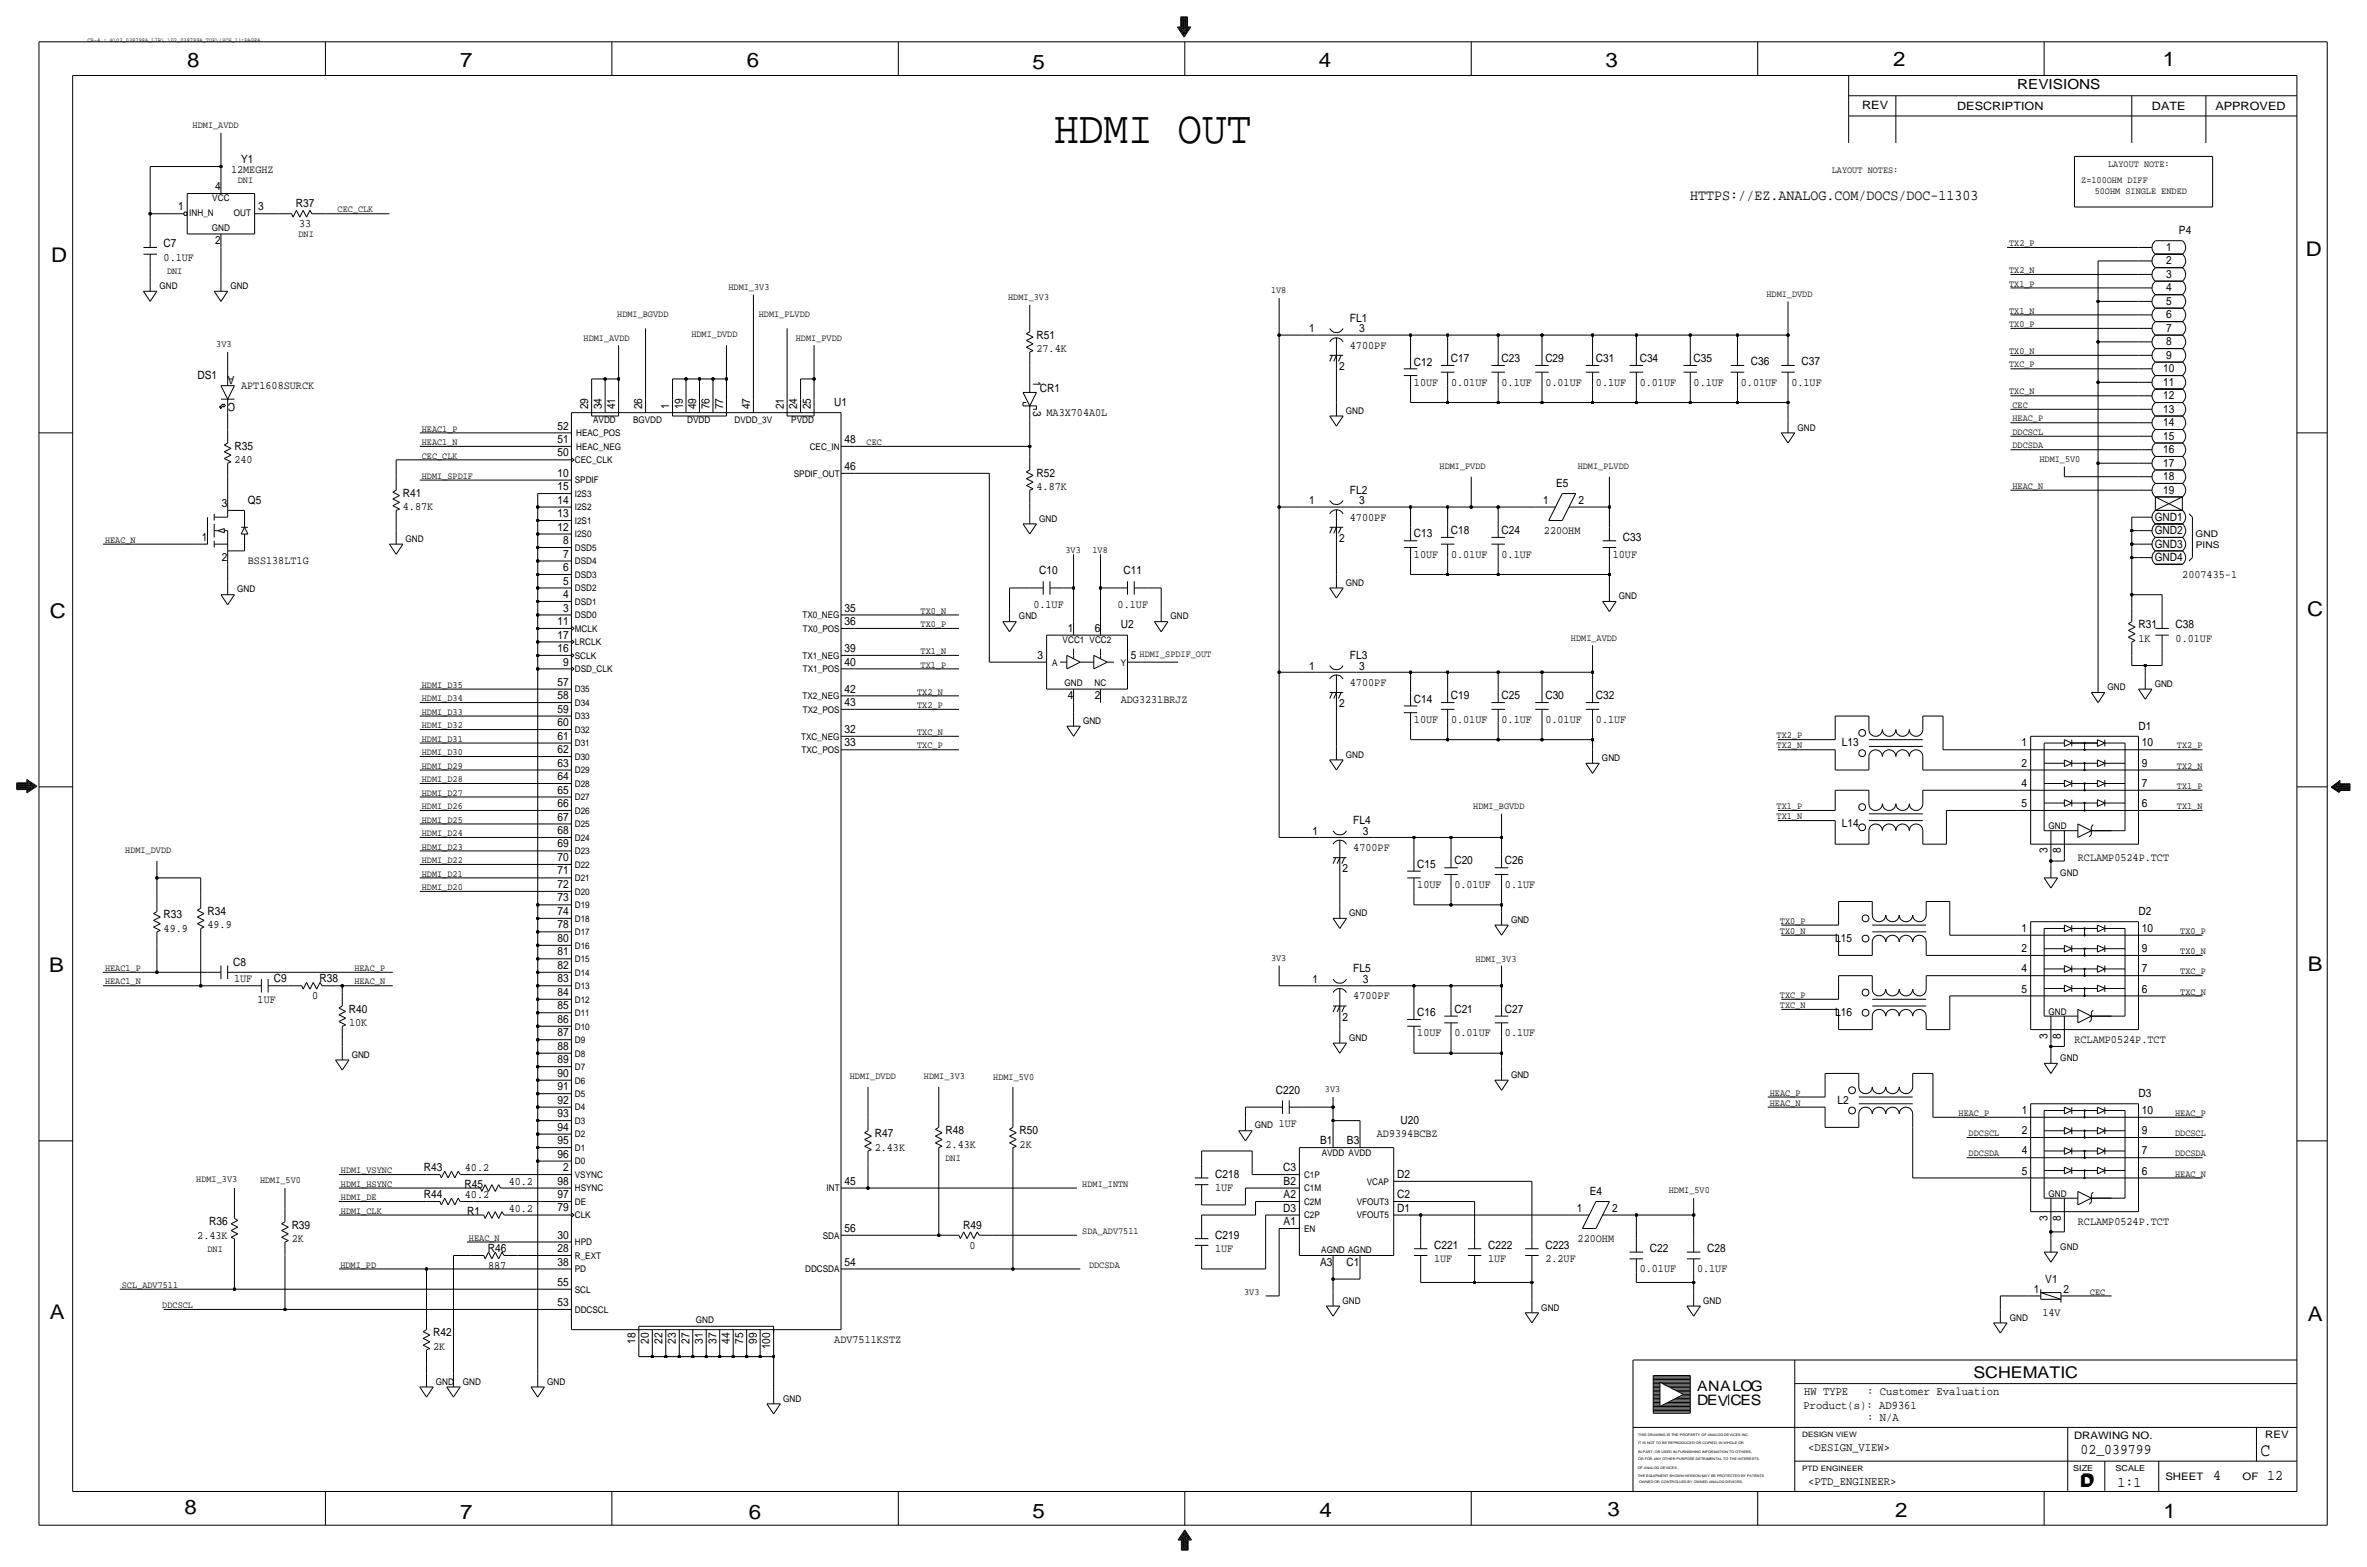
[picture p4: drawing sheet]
<svg xmlns="http://www.w3.org/2000/svg" width="892mm" height="590mm" viewBox="0 0 892 590" stroke-linecap="round" stroke-linejoin="round" font-family="sans-serif">
<defs><g id="words">
<text font-size="17.4" x="397.3" y="54">HDMI OUT</text>
<g font-size="7.6">
<text x="70.6" y="25.4">8</text>
<text x="173.4" y="25.4">7</text>
<text x="281.4" y="25.1">6</text>
<text x="389.1" y="26.2">5</text>
<text x="497" y="25.4">4</text>
<text x="605" y="25.1">3</text>
<text x="713.4" y="24.9">2</text>
<text x="815" y="24.9">1</text>
<text x="19.3" y="98.8">D</text>
<text x="868.9" y="96.5">D</text>
<text x="18.8" y="232.7">C</text>
<text x="869.4" y="232.1">C</text>
<text x="869.6" y="365.8">B</text>
<text x="18.5" y="366">B</text>
<text x="18.8" y="496.8">A</text>
<text x="869.6" y="497.6">A</text>
<text x="69.6" y="570.5">8</text>
<text x="173.4" y="572.3">7</text>
<text x="282.2" y="572.3">6</text>
<text x="389.1" y="571.7">5</text>
<text x="497.3" y="571.5">4</text>
<text x="605.7" y="571.2">3</text>
<text x="714.2" y="571.5">2</text>
<text x="815.3" y="572">1</text>
</g>
<text font-size="7" x="851.9" y="548.4">C</text>
<g font-size="6.1">
<text x="743.7" y="518.9">SCHEMATIC</text>
<text x="783.8" y="560.3">D</text>
<text x="784.3" y="559.8">D</text>
</g>
<g font-size="5.6">
<text x="637" y="75.4">HTTPS://EZ.ANALOG.COM/DOCS/DOC-11303</text>
<text x="784" y="547.9">02_039799</text>
<text x="834.1" y="557.5">4</text>
<text x="854.4" y="557.5">12</text>
<text x="798" y="560.1">1:1</text>
</g>
<g font-size="5.4">
<text x="639.5" y="524.2">ANALOG</text>
<text x="639.5" y="529.3">DEV</text>
<text x="652.1" y="529.3">CES</text>
</g>
<text font-size="5.2" x="760.2" y="33.5">REVISIONS</text>
<g font-size="4.4">
<text x="679.9" y="525.5">HW TYPE</text>
<text x="703.6" y="525.5">: Customer Evaluation</text>
<text x="679.7" y="530.9">Product(s): AD9361</text>
<text x="703.6" y="535.2">: N/A</text>
<text x="681.4" y="546.6">&lt;DESIGN_VIEW&gt;</text>
<text x="681.4" y="559.3">&lt;PTD_ENGINEER&gt;</text>
</g>
<g font-size="4.3">
<text x="701.8" y="41.1">REV</text>
<text x="737.6" y="41.4">DESCRIPTION</text>
<text x="811" y="41.4">DATE</text>
<text x="834.8" y="41.4">APPROVED</text>
<text x="87.1" y="65.3">12MEGHZ</text>
<text x="90.9" y="61.5">Y1</text>
<text x="81.1" y="71.6">4</text>
<text x="111.5" y="78">R37</text>
<text x="67.2" y="79.3">1</text>
<text x="97.2" y="79.3">3</text>
<text x="112.7" y="85.6">33</text>
<text x="821.1" y="88.2">P4</text>
<text x="61.7" y="93.2">C7</text>
<text x="81.1" y="91.9">2</text>
<text x="816.3" y="94.5">1</text>
<text x="61.7" y="98.3">0.1UF</text>
<text x="816.3" y="99.6">2</text>
<text x="816.3" y="104.7">3</text>
<text x="816.3" y="109.8">4</text>
<text x="816.3" y="119.9">6</text>
<text x="816.3" y="114.8">5</text>
<text x="493.4" y="125.2">1</text>
<text x="508.7" y="121.2">FL1</text>
<text x="512.3" y="125.2">3</text>
<text x="816.3" y="125">7</text>
<text x="390.6" y="127.5">R51</text>
<text x="508.7" y="131.3">4700PF</text>
<text x="816.3" y="130.1">8</text>
<text x="390.6" y="132.6">27.4K</text>
<text x="532.8" y="137.7">C12</text>
<text x="546.8" y="136.4">C17</text>
<text x="565.8" y="136.4">C23</text>
<text x="582.4" y="136.4">C29</text>
<text x="601.4" y="136.4">C31</text>
<text x="617.9" y="136.4">C34</text>
<text x="638.2" y="136.4">C35</text>
<text x="659.8" y="137.7">C36</text>
<text x="678.9" y="137.7">C37</text>
<text x="816.3" y="135.1">9</text>
<text x="74.4" y="142.7">DS1</text>
<text x="88.4" y="141.5" transform="rotate(-180 88.4 141.5)">A</text>
<text x="389.3" y="143.7" transform="rotate(90 389.3 143.7)">1</text>
<text x="504.6" y="139.5">2</text>
<text x="815.2" y="140.2">10</text>
<text x="90.9" y="146.6">APT1608SURCK</text>
<text x="391.9" y="147.8">CR1</text>
<text x="532.8" y="145.3">10UF</text>
<text x="546.8" y="145.3">0.01UF</text>
<text x="565.9" y="145.3">0.1UF</text>
<text x="582.4" y="145.3">0.01UF</text>
<text x="601.4" y="145.3">0.1UF</text>
<text x="617.9" y="145.3">0.01UF</text>
<text x="638.3" y="145.3">0.1UF</text>
<text x="656" y="145.3">0.01UF</text>
<text x="675.1" y="145.3">0.1UF</text>
<text x="815.2" y="145.3">11</text>
<text x="88.6" y="151.6" transform="rotate(-180 88.6 151.6)">C</text>
<text x="221.7" y="154.2" transform="rotate(-90 221.7 154.2)">29</text>
<text x="226.8" y="154.2" transform="rotate(-90 226.8 154.2)">34</text>
<text x="231.9" y="154.2" transform="rotate(-90 231.9 154.2)">41</text>
<text x="242" y="154.2" transform="rotate(-90 242 154.2)">26</text>
<text x="252.2" y="154.2" transform="rotate(-90 252.2 154.2)">1</text>
<text x="257.3" y="154.2" transform="rotate(-90 257.3 154.2)">19</text>
<text x="262.4" y="154.2" transform="rotate(-90 262.4 154.2)">49</text>
<text x="267.4" y="154.2" transform="rotate(-90 267.4 154.2)">76</text>
<text x="272.5" y="154.2" transform="rotate(-90 272.5 154.2)">77</text>
<text x="282.7" y="154.2" transform="rotate(-90 282.7 154.2)">47</text>
<text x="295.4" y="154.2" transform="rotate(-90 295.4 154.2)">21</text>
<text x="300.4" y="154.2" transform="rotate(-90 300.4 154.2)">24</text>
<text x="305.5" y="154.2" transform="rotate(-90 305.5 154.2)">25</text>
<text x="314.4" y="152.9">U1</text>
<text x="389.3" y="154.9" transform="rotate(90 389.3 154.9)">3</text>
<text x="815.2" y="155.5">13</text>
<text x="815.2" y="150.4">12</text>
<text x="210.1" y="161.8">52</text>
<text x="394.4" y="156.7">MA3X704A0L</text>
<text x="815.2" y="160.5">14</text>
<text x="210.1" y="166.9">51</text>
<text x="318.2" y="166.8">48</text>
<text x="815.2" y="165.6">15</text>
<text x="88.3" y="169.4">R35</text>
<text x="210.1" y="171.9">50</text>
<text x="815.2" y="170.7">16</text>
<text x="88.3" y="174.5">240</text>
<text x="210.1" y="179.6">10</text>
<text x="318.2" y="177.1">46</text>
<text x="390.6" y="179.6">R52</text>
<text x="815.2" y="175.8">17</text>
<text x="210.1" y="184.7">15</text>
<text x="390.6" y="184.7">4.87K</text>
<text x="508.7" y="185.9">FL2</text>
<text x="586.4" y="183.4">E5</text>
<text x="815.2" y="185.9">19</text>
<text x="815.2" y="180.9">18</text>
<text x="83.7" y="191">3</text>
<text x="93.4" y="189.8">Q5</text>
<text x="151.8" y="187.2">R41</text>
<text x="210.1" y="189.7">14</text>
<text x="493.4" y="190">1</text>
<text x="512.3" y="190">3</text>
<text x="581.5" y="189.7">1</text>
<text x="594.8" y="189.7">2</text>
<text x="151.8" y="192.3">4.87K</text>
<text x="210.1" y="194.8">13</text>
<text x="508.7" y="196.1">4700PF</text>
<text x="812" y="196.1">GND1</text>
<text x="76" y="203.7">1</text>
<text x="210.1" y="199.9">12</text>
<text x="532.8" y="202.4">C13</text>
<text x="546.8" y="201.2">C18</text>
<text x="565.8" y="201.2">C24</text>
<text x="581.8" y="201.2">220OHM</text>
<text x="611.6" y="203.7">C33</text>
<text x="812" y="201.2">GND2</text>
<text x="212.2" y="205">8</text>
<text x="504.6" y="204.2">2</text>
<text x="812" y="206.2">GND3</text>
<text x="83.7" y="211.3">2</text>
<text x="93.4" y="212.6">BSS138LT1G</text>
<text x="212.2" y="210.1">7</text>
<text x="212.2" y="215.1">6</text>
<text x="532.8" y="210.1">10UF</text>
<text x="546.8" y="210.1">0.01UF</text>
<text x="565.9" y="210.1">0.1UF</text>
<text x="607.8" y="210.1">10UF</text>
<text x="812" y="211.3">GND4</text>
<text x="212.2" y="220.2">5</text>
<text x="391.7" y="216.4">C10</text>
<text x="423.4" y="216.4">C11</text>
<text x="822.4" y="217.7">2007435-1</text>
<text x="212.2" y="225.3">4</text>
<text x="212.2" y="230.4">3</text>
<text x="318.2" y="230.4">35</text>
<text x="389.4" y="229.1">0.1UF</text>
<text x="421.2" y="229.1">0.1UF</text>
<text x="210.1" y="235.5">11</text>
<text x="318.2" y="235.5">36</text>
<text x="402.4" y="238">1</text>
<text x="412.6" y="238">6</text>
<text x="422.3" y="236.7">U2</text>
<text x="805.9" y="236.7">R31</text>
<text x="819.8" y="236.7">C38</text>
<text x="210.1" y="245.6">16</text>
<text x="210.1" y="240.5">17</text>
<text x="318.2" y="245.6">39</text>
<text x="805.9" y="241.8">1K</text>
<text x="819.9" y="241.8">0.01UF</text>
<text x="212.2" y="250.7">9</text>
<text x="318.2" y="250.7">40</text>
<text x="391" y="248.2">3</text>
<text x="426.2" y="248.2">5</text>
<text x="508.7" y="248.2">FL3</text>
<text x="493.4" y="252.2">1</text>
<text x="512.3" y="252.2">3</text>
<text x="210.1" y="258.3">57</text>
<text x="210.1" y="263.4">58</text>
<text x="318.2" y="260.9">42</text>
<text x="402.4" y="263.4">4</text>
<text x="412.6" y="263.4">2</text>
<text x="508.7" y="258.3">4700PF</text>
<text x="546.8" y="263.4">C19</text>
<text x="565.8" y="263.4">C25</text>
<text x="582.4" y="263.4">C30</text>
<text x="601.4" y="263.4">C32</text>
<text x="210.1" y="268.5">59</text>
<text x="318.2" y="266">43</text>
<text x="422.4" y="264.7">ADG3231BRJZ</text>
<text x="504.6" y="266.4">2</text>
<text x="532.8" y="264.7">C14</text>
<text x="210.1" y="273.5">60</text>
<text x="532.8" y="272.3">10UF</text>
<text x="546.8" y="272.3">0.01UF</text>
<text x="565.9" y="272.3">0.1UF</text>
<text x="582.4" y="272.3">0.01UF</text>
<text x="601.4" y="272.3">0.1UF</text>
<text x="805.9" y="274.8">D1</text>
<text x="210.1" y="278.6">61</text>
<text x="318.2" y="281.2">33</text>
<text x="318.2" y="276.1">32</text>
<text x="694.1" y="281.2">L13</text>
<text x="761.9" y="281.2">1</text>
<text x="807.2" y="281.2">10</text>
<text x="210.1" y="283.7">62</text>
<text x="210.1" y="288.8">63</text>
<text x="210.1" y="293.9">64</text>
<text x="761.9" y="288.8">2</text>
<text x="807.2" y="288.8">9</text>
<text x="210.1" y="298.9">65</text>
<text x="761.9" y="296.4">4</text>
<text x="807.2" y="296.4">7</text>
<text x="210.1" y="304">66</text>
<text x="761.9" y="304">5</text>
<text x="807.2" y="304">6</text>
<text x="210.1" y="309.1">67</text>
<text x="510" y="310.4">FL4</text>
<text x="694.1" y="311.7">L14</text>
<text x="210.1" y="314.2">68</text>
<text x="494.6" y="314.4">1</text>
<text x="513.5" y="314.4">3</text>
<text x="210.1" y="319.2">69</text>
<text x="510" y="320.5">4700PF</text>
<text x="771.6" y="321.4" transform="rotate(-90 771.6 321.4)">3</text>
<text x="776.7" y="321.4" transform="rotate(-90 776.7 321.4)">8</text>
<text x="210.1" y="324.3">70</text>
<text x="210.1" y="329.4">71</text>
<text x="505.9" y="328.7">2</text>
<text x="534.1" y="326.9">C15</text>
<text x="548.1" y="325.6">C20</text>
<text x="567.1" y="325.6">C26</text>
<text x="783" y="324.4">RCLAMP0524P.TCT</text>
<text x="210.1" y="334.5">72</text>
<text x="534.1" y="334.5">10UF</text>
<text x="548.1" y="334.5">0.01UF</text>
<text x="567.1" y="334.5">0.1UF</text>
<text x="210.1" y="339.6">73</text>
<text x="61.7" y="346">R33</text>
<text x="78.2" y="344.7">R34</text>
<text x="210.1" y="344.6">74</text>
<text x="805.9" y="344.7">D2</text>
<text x="61.7" y="351">49.9</text>
<text x="78.2" y="349.8">49.9</text>
<text x="210.1" y="349.7">78</text>
<text x="761.9" y="351">1</text>
<text x="807.2" y="351">10</text>
<text x="210.1" y="354.8">80</text>
<text x="210.1" y="359.9">81</text>
<text x="691.6" y="354.8">L15</text>
<text x="761.9" y="358.6">2</text>
<text x="807.2" y="358.6">9</text>
<text x="87.9" y="363.7">C8</text>
<text x="210.1" y="365">82</text>
<text x="88.2" y="370.1">1UF</text>
<text x="103.2" y="370.1">C9</text>
<text x="120.4" y="370.1">R38</text>
<text x="210.1" y="370">83</text>
<text x="494.6" y="370.3">1</text>
<text x="510" y="366.3">FL5</text>
<text x="513.5" y="370.3">3</text>
<text x="761.9" y="366.3">4</text>
<text x="807.2" y="366.3">7</text>
<text x="97.1" y="377.7">1UF</text>
<text x="117.7" y="376.4">0</text>
<text x="210.1" y="375.1">84</text>
<text x="510" y="376.4">4700PF</text>
<text x="761.9" y="373.9">5</text>
<text x="807.2" y="373.9">6</text>
<text x="131.5" y="381.5">R40</text>
<text x="210.1" y="380.2">85</text>
<text x="534.1" y="382.8">C16</text>
<text x="548.1" y="381.5">C21</text>
<text x="567.1" y="381.5">C27</text>
<text x="691.6" y="382.8">L16</text>
<text x="131.5" y="386.6">10K</text>
<text x="210.1" y="385.3">86</text>
<text x="505.9" y="384.6">2</text>
<text x="210.1" y="390.3">87</text>
<text x="210.1" y="395.4">88</text>
<text x="534.1" y="390.4">10UF</text>
<text x="548.1" y="390.4">0.01UF</text>
<text x="567.1" y="390.4">0.1UF</text>
<text x="771.6" y="391.3" transform="rotate(-90 771.6 391.3)">3</text>
<text x="776.7" y="391.3" transform="rotate(-90 776.7 391.3)">8</text>
<text x="781.8" y="392.9">RCLAMP0524P.TCT</text>
<text x="210.1" y="400.5">89</text>
<text x="210.1" y="405.6">90</text>
<text x="210.1" y="410.7">91</text>
<text x="480.8" y="412">C220</text>
<text x="805.9" y="413.3">D3</text>
<text x="210.1" y="415.7">92</text>
<text x="692.4" y="415.8">L2</text>
<text x="761.9" y="419.6">1</text>
<text x="807.2" y="419.6">10</text>
<text x="210.1" y="420.8">93</text>
<text x="210.1" y="425.9">94</text>
<text x="481.9" y="424.7">1UF</text>
<text x="527.8" y="423.4">U20</text>
<text x="210.1" y="431">95</text>
<text x="329.6" y="428.5">R47</text>
<text x="356.3" y="427.2">R48</text>
<text x="384.2" y="427.2">R50</text>
<text x="497.4" y="431">B1</text>
<text x="507.6" y="431">B3</text>
<text x="518.9" y="428.5">AD9394BCBZ</text>
<text x="761.9" y="427.2">2</text>
<text x="807.2" y="427.2">9</text>
<text x="210.1" y="436">96</text>
<text x="329.6" y="433.6">2.43K</text>
<text x="356.3" y="432.3">2.43K</text>
<text x="384.2" y="432.3">2K</text>
<text x="761.9" y="434.8">4</text>
<text x="807.2" y="434.8">7</text>
<text x="159.8" y="441.2">R43</text>
<text x="175.2" y="441.2">40.2</text>
<text x="212.2" y="441.2">2</text>
<text x="457.9" y="443.7">C218</text>
<text x="483.5" y="441.2">C3</text>
<text x="526.5" y="443.7">D2</text>
<text x="761.9" y="442.5">5</text>
<text x="807.2" y="442.5">6</text>
<text x="175" y="447.5">R45</text>
<text x="191.7" y="446.3">40.2</text>
<text x="210.1" y="446.3">98</text>
<text x="318.2" y="446.3">45</text>
<text x="457.9" y="448.8">1UF</text>
<text x="483.7" y="446.3">B2</text>
<text x="159.8" y="451.4">R44</text>
<text x="175.2" y="451.4">40.2</text>
<text x="210.1" y="451.3">97</text>
<text x="483.7" y="451.4">A2</text>
<text x="526.5" y="451.4">C2</text>
<text x="599.1" y="450.1">E4</text>
<text x="78.8" y="461.5">R36</text>
<text x="176.1" y="457.7">R1</text>
<text x="191.7" y="456.4">40.2</text>
<text x="210.1" y="456.4">79</text>
<text x="483.5" y="456.4">D3</text>
<text x="483.7" y="461.5">A1</text>
<text x="526.5" y="456.4">D1</text>
<text x="594.2" y="456.4">1</text>
<text x="607.5" y="456.4">2</text>
<text x="771.6" y="459.8" transform="rotate(-90 771.6 459.8)">3</text>
<text x="776.7" y="459.8" transform="rotate(-90 776.7 459.8)">8</text>
<text x="783" y="461.5">RCLAMP0524P.TCT</text>
<text x="74.3" y="466.6">2.43K</text>
<text x="109.9" y="462.8">R39</text>
<text x="109.9" y="467.9">2K</text>
<text x="210.1" y="466.6">30</text>
<text x="318.2" y="464.1">56</text>
<text x="363" y="462.8">R49</text>
<text x="457.9" y="466.6">C219</text>
<text x="594.5" y="467.9">220OHM</text>
<text x="183.9" y="471.7">R46</text>
<text x="210.1" y="471.7">28</text>
<text x="365.3" y="470.4">0</text>
<text x="457.9" y="471.7">1UF</text>
<text x="540.5" y="470.4">C221</text>
<text x="560.8" y="470.4">C222</text>
<text x="582.4" y="470.4">C223</text>
<text x="621.7" y="471.7">C22</text>
<text x="643.3" y="471.7">C28</text>
<text x="184" y="478">887</text>
<text x="210.1" y="476.8">38</text>
<text x="318.2" y="476.7">54</text>
<text x="497.4" y="476.8">A3</text>
<text x="507.4" y="476.8">C1</text>
<text x="540.5" y="475.5">1UF</text>
<text x="560.8" y="475.5">1UF</text>
<text x="582.4" y="475.5">2.2UF</text>
<text x="617.9" y="479.3">0.01UF</text>
<text x="639.5" y="479.3">0.1UF</text>
<text x="210.1" y="484.4">55</text>
<text x="770.8" y="483.1">V1</text>
<text x="210.1" y="492">53</text>
<text x="766.4" y="487.2">1</text>
<text x="777.7" y="487.2">2</text>
<text x="769.7" y="495.8">14V</text>
<text x="163.3" y="503.4">R42</text>
<text x="163.3" y="508.5">2K</text>
<text x="239.5" y="506.2" transform="rotate(-90 239.5 506.2)">18</text>
<text x="244.6" y="506.2" transform="rotate(-90 244.6 506.2)">20</text>
<text x="249.6" y="506.2" transform="rotate(-90 249.6 506.2)">22</text>
<text x="254.7" y="506.2" transform="rotate(-90 254.7 506.2)">23</text>
<text x="259.8" y="506.2" transform="rotate(-90 259.8 506.2)">27</text>
<text x="264.9" y="506.2" transform="rotate(-90 264.9 506.2)">31</text>
<text x="270" y="506.2" transform="rotate(-90 270 506.2)">37</text>
<text x="275" y="506.2" transform="rotate(-90 275 506.2)">44</text>
<text x="280.1" y="506.2" transform="rotate(-90 280.1 506.2)">75</text>
<text x="285.2" y="506.2" transform="rotate(-90 285.2 506.2)">99</text>
<text x="290.3" y="508.3" transform="rotate(-90 290.3 508.3)">100</text>
<text x="314.4" y="506">ADV7511KSTZ</text>
</g>
<g font-size="3.9">
<text x="781.6" y="542.1">DRAWING NO.</text>
<text x="853.6" y="541.8">REV</text>
<text x="816" y="557.4">SHEET</text>
<text x="845.1" y="557.5">OF</text>
</g>
<g font-size="3.6">
<text x="72.6" y="48.3">HDMI_AVDD</text>
<text x="690.3" y="65.3">LAYOUT NOTES:</text>
<text x="794.5" y="62.7">LAYOUT NOTE:</text>
<text x="89.6" y="69.1">DNI</text>
<text x="784.3" y="69.1">Z=100OHM DIFF</text>
<text x="789.4" y="72.9">50OHM SINGLE ENDED</text>
<text x="127.2" y="80">CEC_CLK</text>
<text x="112.5" y="89.4">DNI</text>
<text x="757.1" y="92.7">TX2_P</text>
<text x="62.9" y="103.4">DNI</text>
<text x="757.1" y="102.9">TX2_N</text>
<text x="757.1" y="107.9">TX1_P</text>
<text x="274.5" y="109.2">HDMI_3V3</text>
<text x="379.9" y="113">HDMI_3V3</text>
<text x="479" y="110.5">1V8</text>
<text x="665.7" y="111.8">HDMI_DVDD</text>
<text x="232.6" y="119.4">HDMI_BGVDD</text>
<text x="285.9" y="119.4">HDMI_PLVDD</text>
<text x="757.1" y="118.1">TX1_N</text>
<text x="757.1" y="123.2">TX0_P</text>
<text x="81.5" y="130.8">3V3</text>
<text x="219.9" y="128.3">HDMI_AVDD</text>
<text x="260.6" y="127">HDMI_DVDD</text>
<text x="299.9" y="128.3">HDMI_PVDD</text>
<text x="757.1" y="133.3">TX0_N</text>
<text x="757.1" y="138.4">TXC_P</text>
<text x="757.1" y="148.6">TXC_N</text>
<text x="758.4" y="153.7">CEC</text>
<text x="758.4" y="158.8">HEAC_P</text>
<text x="159" y="162.6">HEAC1_P</text>
<text x="159" y="167.6">HEAC1_N</text>
<text x="326.6" y="167.6">CEC</text>
<text x="758.4" y="163.8">DDCSCL</text>
<text x="159" y="172.7">CEC_CLK</text>
<text x="758.4" y="168.9">DDCSDA</text>
<text x="768.6" y="174">HDMI_5V0</text>
<text x="542.5" y="176.5">HDMI_PVDD</text>
<text x="594.6" y="176.5">HDMI_PLVDD</text>
<text x="159" y="180.3">HDMI_SPDIF</text>
<text x="758.4" y="184.1">HEAC_N</text>
<text x="39.6" y="204.5">HEAC_N</text>
<text x="401.5" y="208.3">3V3</text>
<text x="411.7" y="208.3">1V8</text>
<text x="346.9" y="231.1">TX0_N</text>
<text x="346.9" y="236.2">TX0_P</text>
<text x="592" y="241.3">HDMI_AVDD</text>
<text x="346.9" y="246.4">TX1_N</text>
<text x="346.9" y="251.5">TX1_P</text>
<text x="429.5" y="247.7">HDMI_SPDIF_OUT</text>
<text x="159" y="259.1">HDMI_D35</text>
<text x="345.6" y="261.6">TX2_N</text>
<text x="159" y="264.2">HDMI_D34</text>
<text x="159" y="269.2">HDMI_D33</text>
<text x="345.6" y="266.7">TX2_P</text>
<text x="159" y="274.3">HDMI_D32</text>
<text x="159" y="279.4">HDMI_D31</text>
<text x="345.6" y="276.9">TXC_N</text>
<text x="345.6" y="281.9">TXC_P</text>
<text x="669.5" y="281.9">TX2_N</text>
<text x="669.5" y="278.1">TX2_P</text>
<text x="820.4" y="281.9">TX2_P</text>
<text x="159" y="284.5">HDMI_D30</text>
<text x="159" y="289.6">HDMI_D29</text>
<text x="820.4" y="289.6">TX2_N</text>
<text x="159" y="294.7">HDMI_D28</text>
<text x="159" y="299.7">HDMI_D27</text>
<text x="820.4" y="297.2">TX1_P</text>
<text x="159" y="304.8">HDMI_D26</text>
<text x="555.2" y="304.8">HDMI_BGVDD</text>
<text x="669.5" y="304.8">TX1_P</text>
<text x="820.4" y="304.8">TX1_N</text>
<text x="159" y="309.9">HDMI_D25</text>
<text x="669.5" y="308.6">TX1_N</text>
<text x="159" y="315">HDMI_D24</text>
<text x="47.2" y="321.3">HDMI_DVDD</text>
<text x="159" y="320.1">HDMI_D23</text>
<text x="159" y="325.1">HDMI_D22</text>
<text x="159" y="330.2">HDMI_D21</text>
<text x="159" y="335.3">HDMI_D20</text>
<text x="670.8" y="348">TX0_P</text>
<text x="670.8" y="351.8">TX0_N</text>
<text x="821.6" y="351.8">TX0_P</text>
<text x="821.6" y="359.4">TX0_N</text>
<text x="39.6" y="365.8">HEAC1_P</text>
<text x="133.6" y="365.8">HEAC_P</text>
<text x="479" y="361.9">3V3</text>
<text x="556.1" y="362.4">HDMI_3V3</text>
<text x="39.6" y="370.8">HEAC1_N</text>
<text x="133.6" y="370.8">HEAC_N</text>
<text x="821.6" y="367">TXC_P</text>
<text x="670.8" y="375.9">TXC_P</text>
<text x="821.6" y="374.6">TXC_N</text>
<text x="670.8" y="379.7">TXC_N</text>
<text x="320.2" y="406.4">HDMI_DVDD</text>
<text x="348.2" y="406.4">HDMI_3V3</text>
<text x="374.3" y="406.9">HDMI_5V0</text>
<text x="499.3" y="411.5">3V3</text>
<text x="667" y="412.8">HEAC_P</text>
<text x="667" y="416.6">HEAC_N</text>
<text x="738.1" y="420.4">HEAC_P</text>
<text x="819.7" y="420.4">HEAC_P</text>
<text x="741.9" y="428">DDCSCL</text>
<text x="819.7" y="428">DDCSCL</text>
<text x="356.3" y="437.4">DNI</text>
<text x="741.9" y="435.6">DDCSDA</text>
<text x="819.7" y="435.6">DDCSDA</text>
<text x="128.5" y="442">HDMI_VSYNC</text>
<text x="819.7" y="443.2">HEAC_N</text>
<text x="74" y="445.3">HDMI_3V3</text>
<text x="98" y="445.8">HDMI_5V0</text>
<text x="128.5" y="447">HDMI_HSYNC</text>
<text x="407.9" y="447">HDMI_INTN</text>
<text x="628.9" y="449.5">HDMI_5V0</text>
<text x="128.5" y="452.1">HDMI_DE</text>
<text x="128.5" y="457.2">HDMI_CLK</text>
<text x="176.7" y="467.4">HEAC_N</text>
<text x="407.9" y="464.8">SDA_ADV7511</text>
<text x="78.2" y="471.7">DNI</text>
<text x="128.3" y="477.5">HDMI_PD</text>
<text x="410.4" y="477.5">DDCSDA</text>
<text x="45.9" y="485.1">SCL_ADV7511</text>
<text x="468.8" y="487.7">3V3</text>
<text x="787.6" y="487.7">CEC</text>
<text x="61.2" y="492.8">DDCSCL</text>
</g>
<g font-size="3.5">
<text x="80" y="75.7">VCC</text>
<text x="71.3" y="81.5">INH_N</text>
<text x="88.1" y="81.5">OUT</text>
<text x="79.8" y="86.9">GND</text>
<text x="60.1" y="108.9">GND</text>
<text x="86.8" y="108.9">GND</text>
<text x="507.2" y="155.9">GND</text>
<text x="223.5" y="159.3">AVDD</text>
<text x="238.6" y="159.3">BGVDD</text>
<text x="259" y="159.3">DVDD</text>
<text x="276.8" y="159.3">DVDD_3V</text>
<text x="298.2" y="159.3">PVDD</text>
<text x="217.1" y="164.3">HEAC_POS</text>
<text x="677.4" y="162.2">GND</text>
<text x="217.1" y="169.4">HEAC_NEG</text>
<text x="305.1" y="169.4">CEC_IN</text>
<text x="216.6" y="174.5">CEC_CLK</text>
<text x="299.1" y="179.6">SPDIF_OUT</text>
<text x="216.6" y="182.1">SPDIF</text>
<text x="216.6" y="187.2">I2S3</text>
<text x="216.6" y="197.3">I2S1</text>
<text x="216.6" y="192.2">I2S2</text>
<text x="391.6" y="196.5">GND</text>
<text x="216.6" y="202.4">I2S0</text>
<text x="827.4" y="202.4">GND</text>
<text x="152.9" y="204.1">GND</text>
<text x="216.6" y="207.5">DSD5</text>
<text x="827.5" y="206.2">PINS</text>
<text x="216.6" y="212.6">DSD4</text>
<text x="216.6" y="217.6">DSD3</text>
<text x="507.2" y="220.6">GND</text>
<text x="89.4" y="223.2">GND</text>
<text x="216.6" y="227.8">DSD1</text>
<text x="216.6" y="222.7">DSD2</text>
<text x="610.1" y="225.7">GND</text>
<text x="216.6" y="232.9">DSD0</text>
<text x="302.4" y="232.9">TX0_NEG</text>
<text x="384" y="233.3">GND</text>
<text x="441.1" y="233.3">GND</text>
<text x="216.6" y="238">MCLK</text>
<text x="302.6" y="238">TX0_POS</text>
<text x="216.6" y="243">LRCLK</text>
<text x="400.5" y="242.3">VCC1 VCC2</text>
<text x="216.6" y="248.1">SCLK</text>
<text x="302.4" y="248.2">TX1_NEG</text>
<text x="396.4" y="250.7">A</text>
<text x="422.3" y="250.7">Y</text>
<text x="216.6" y="253.2">DSD_CLK</text>
<text x="302.6" y="253.2">TX1_POS</text>
<text x="216.6" y="260.8">D35</text>
<text x="302.4" y="263.4">TX2_NEG</text>
<text x="401.1" y="258.3">GND</text>
<text x="412.5" y="258.3">NC</text>
<text x="794.2" y="260">GND</text>
<text x="812" y="258.7">GND</text>
<text x="216.6" y="265.9">D34</text>
<text x="302.6" y="268.5">TX2_POS</text>
<text x="216.6" y="271">D33</text>
<text x="408.1" y="272.7">GND</text>
<text x="216.6" y="281.2">D31</text>
<text x="216.6" y="276.1">D32</text>
<text x="301.9" y="278.6">TXC_NEG</text>
<text x="216.6" y="286.2">D30</text>
<text x="302" y="283.7">TXC_POS</text>
<text x="507.2" y="285.4">GND</text>
<text x="603.7" y="286.7">GND</text>
<text x="216.6" y="291.3">D29</text>
<text x="216.6" y="296.4">D28</text>
<text x="216.6" y="301.5">D27</text>
<text x="216.6" y="311.6">D25</text>
<text x="216.6" y="306.6">D26</text>
<text x="216.6" y="316.7">D24</text>
<text x="772" y="312.4">GND</text>
<text x="216.6" y="321.8">D23</text>
<text x="216.6" y="326.9">D22</text>
<text x="776.4" y="329.8">GND</text>
<text x="216.6" y="332">D21</text>
<text x="216.6" y="337">D20</text>
<text x="216.6" y="347.2">D18</text>
<text x="216.6" y="342.1">D19</text>
<text x="508.5" y="345.1">GND</text>
<text x="569.4" y="347.6">GND</text>
<text x="216.6" y="352.3">D17</text>
<text x="216.6" y="357.4">D16</text>
<text x="216.6" y="362.4">D15</text>
<text x="216.6" y="367.5">D14</text>
<text x="216.6" y="377.7">D12</text>
<text x="216.6" y="372.6">D13</text>
<text x="216.6" y="382.8">D11</text>
<text x="772" y="382.3">GND</text>
<text x="216.6" y="387.8">D10</text>
<text x="216.6" y="392.9">D9</text>
<text x="508.5" y="392.1">GND</text>
<text x="132.5" y="398.4">GND</text>
<text x="216.6" y="398">D8</text>
<text x="776.4" y="399.7">GND</text>
<text x="216.6" y="403.1">D7</text>
<text x="569.4" y="406">GND</text>
<text x="216.6" y="413.2">D5</text>
<text x="216.6" y="408.2">D6</text>
<text x="216.6" y="418.3">D4</text>
<text x="216.6" y="423.4">D3</text>
<text x="472.9" y="425.1">GND</text>
<text x="216.6" y="428.5">D2</text>
<text x="216.6" y="433.6">D1</text>
<text x="498.1" y="435.4">AVDD AVDD</text>
<text x="216.6" y="443.7">VSYNC</text>
<text x="216.6" y="438.6">D0</text>
<text x="491.4" y="443.7">C1P</text>
<text x="216.6" y="448.8">HSYNC</text>
<text x="311.5" y="448.8">INT</text>
<text x="491.4" y="448.8">C1M</text>
<text x="515" y="446.3">VCAP</text>
<text x="216.6" y="453.9">DE</text>
<text x="491.4" y="453.9">C2M</text>
<text x="511.3" y="453.9">VFOUT3</text>
<text x="772" y="450.9">GND</text>
<text x="216.6" y="459">CLK</text>
<text x="491.4" y="459">C2P</text>
<text x="511.3" y="459">VFOUT5</text>
<text x="310.1" y="466.6">SDA</text>
<text x="491.4" y="464.1">EN</text>
<text x="216.6" y="469.1">HPD</text>
<text x="497.9" y="472.2">AGND AGND</text>
<text x="776.4" y="470.8">GND</text>
<text x="216.6" y="479.3">PD</text>
<text x="216.6" y="474.2">R_EXT</text>
<text x="303.4" y="479.3">DDCSDA</text>
<text x="216.6" y="486.9">SCL</text>
<text x="505.9" y="491.1">GND</text>
<text x="641.8" y="491.1">GND</text>
<text x="216.6" y="494.5">DDCSCL</text>
<text x="580.8" y="493.7">GND</text>
<text x="757.4" y="497.5">GND</text>
<text x="262.2" y="498.3">GND</text>
<text x="164.3" y="521.6">GND</text>
<text x="174.4" y="521.6">GND</text>
<text x="206.2" y="521.6">GND</text>
<text x="295.1" y="528">GND</text>
</g>
<g font-size="3.1">
<text x="781.3" y="554">SIZE</text>
<text x="797.3" y="554">SCALE</text>
</g>
<g font-size="2.8">
<text x="679.1" y="541.3">DESIGN VIEW</text>
<text x="679.1" y="554">PTD ENGINEER</text>
</g>
<text font-size="2.3" x="33" y="15.7">CR-4 : @\02_039799A_LIB\.\02_039799A_TOP\(SCH_1):PAGE4</text>
<g font-size="1.3">
<text x="617.3" y="541.1">THIS DRAWING IS THE PROPERTY OF ANALOG DEVICES INC.</text>
<text x="617.3" y="543.9">IT IS NOT TO BE REPRODUCED OR COPIED, IN WHOLE OR</text>
<text x="617.3" y="547.2">IN PART, OR USED IN FURNISHING INFORMATION TO OTHERS,</text>
<text x="617.3" y="550">OR FOR ANY OTHER PURPOSE DETRIMENTAL TO THE INTERESTS</text>
<text x="617.2" y="553.2">OF ANALOG DEVICES.</text>
<text x="617.2" y="556.3">THE EQUIPMENT SHOWN HEREON MAY BE PROTECTED BY PATENTS</text>
<text x="617.7" y="558.8">OWNED OR CONTROLLED BY OWNED ANALOG DEVICES.</text>
</g>
</g></defs>
<g fill="none" stroke="#000" stroke-width=".38">
<path d="M14.7 15.7v558.8zM14.7 15.7h862.3zM122.6 15.7v12.7zM230.6 15.7v12.7zM338.5 15.7v12.7zM443.7 10.2h1.3zM443.7 10.2l2.5 3.8zM444.2 10.4h1zM444.2 10.4l2 3.1zM444.7 10.7h.8zM444.7 10.7l1.5 2.3zM445 6.3v3.9z"/>
<path d="M445 6.3h2.5zM445.2 6.6v3.8zM445.2 6.6h2zM445.2 10.9h.5zM445.2 10.9l1 1.5zM445.5 6.9v3.8zM445.5 6.9h1.5zM445.7 11.2h.3zM445.7 7.1v3.8zM445.7 7.1h1zM445.7 11.2l.5 .7zM446 7.4v3.8z"/>
<path d="M446 7.4h.5zM446.2 7.6v4.1zM446.5 11.2h.2zM446.5 7.4v3.8zM446.5 15.7v12.7zM446.7 10.9h.5zM446.7 11.2l-.5 .7zM446.7 7.1v3.8zM447 10.7h.8zM447 6.9v3.8zM447.2 10.4h1.1zM447.2 6.6v3.8z"/>
<path d="M447.2 10.9l-1 1.5zM447.5 10.2h1.3zM447.5 6.4v3.8zM447.8 10.7l-1.6 2.3zM448.3 10.4l-2.1 3.1zM448.8 10.2l-2.6 3.8zM554.4 15.7v12.7zM662.4 15.7v12.7zM770.3 15.7v12.7zM877 15.7v558.8zM27.4 28.4v533.4zM27.4 28.4h838.2z"/>
<path d="M696.7 36.1h168.9zM696.7 28.4v25.4zM714.5 36.1v17.7zM803.4 36.1v17.7zM831.3 36.1v17.7zM865.6 28.4v533.4zM83.3 50v12.7zM696.7 43.7h168.9zM781.8 58.9h52zM781.8 58.9v19.1zM833.8 58.9v19.1zM56.6 62.7h26.7z"/>
<path d="M56.6 62.7v17.8zM70.6 72.9v15.2zM70.6 72.9h25.4zM83.3 62.7v5.1zM83.3 67.8v5.1zM96 72.9v15.2zM111.7 79.2l-1.3 2.6zM111.7 79.2l1.3 2.6zM114.2 79.2l1.3 2.6zM114.2 79.2l-1.2 2.6zM116.8 79.2l-1.3 2.6zM116.8 79.2l.8 1.3z"/>
<path d="M781.8 78h52zM54.1 93.2h5zM54.1 95.8h5zM56.6 80.5h8.9zM56.6 80.5v7.6zM56.6 95.8v5zM56.6 88.1v5.1zM65.5 80.5h3.7zM70.6 88.1h25.4zM83.3 93.2v11.4zM83.3 88.1v5.1zM96 80.5h5z"/>
<path d="M101 80.5h3.9zM104.9 80.5h5zM109.9 80.5l.5 1.3zM117.6 80.5h5zM122.6 80.5h24.2zM756.4 93.2h49.5zM790.7 98.3h15.2zM790.7 98.3v15.2zM805.9 98.3h5.1zM805.9 93.2h5.1zM812.2 95.8a3.1 3.1 0 0 0 0 5M812.2 90.7a3.1 3.1 0 0 0 0 5.1"/>
<path d="M812.2 95.8h10.2zM812.2 90.7h10.2zM822.4 95.8a3.2 3.2 0 0 1 0 5.1M822.4 90.7a3.2 3.2 0 0 1 0 5.1M54.1 109.7h5zM54.1 109.7l2.5 3.8zM56.6 100.8v3.8zM56.6 104.6v5.1zM59.1 109.7l-2.5 3.8zM80.7 109.7l2.6 3.8zM80.7 109.7h5.1zM83.3 104.6v5.1z"/>
<path d="M85.8 109.7l-2.5 3.8zM283.9 111v39.4zM388.1 114.8v5.1zM388.1 119.9v5.1zM482 112.3v13.9zM673.8 113.5v12.7zM757.6 103.4h48.3zM757.6 108.5h48.3zM757.6 118.6h48.3zM790.7 113.5v15.3zM790.7 113.5h15.2zM805.9 118.6h5.1z"/>
<path d="M805.9 113.5h5.1zM805.9 108.5h5.1zM805.9 103.4h5.1zM812.2 111a3.1 3.1 0 0 0 0 5.1M812.2 116.1a3.1 3.1 0 0 0 0 5.1M812.2 106a3.1 3.1 0 0 0 0 5M812.2 100.9a3.1 3.1 0 0 0 0 5M812.2 111h10.2zM812.2 116.1h10.2zM812.2 105.9h10.2zM812.2 100.8h10.2zM822.4 116.1a3.2 3.2 0 0 1 0 5.1"/>
<path d="M822.4 111a3.2 3.2 0 0 1 0 5.1M822.4 105.9a3.2 3.2 0 0 1 0 5.1M822.4 100.8a3.2 3.2 0 0 1 0 5.2M85.8 132.6v7.6zM233.1 130v12.7zM243.3 123.7v26.7zM273.8 130v12.7zM296.6 123.7v26.7zM306.8 130v12.7zM386.8 125.7l2.5 1.3zM386.8 128.3l2.5 1.2zM386.8 130.8l2.5 1.3z"/>
<path d="M386.8 125.7l1.3-.7zM386.8 128.3l2.5-1.3zM386.8 130.8l2.5-1.3zM388.1 137.7v5zM388.1 132.6v5.1zM388.1 132.6l1.2-.5zM482 126.2h8.9zM482 126.2v64.8zM490.9 126.2h5.1zM496 126.2h15.3zM501.1 128.8a2.83 2.83 0 0 1 5 0M501.1 123.7a2.83 2.83 0 0 0 5 0"/>
<path d="M501.1 133.9h5.1zM502.1 133.9l-1 2.2zM503.6 138.9v12.7zM503.6 133.9v5zM503.6 133.9l-1 2.2zM503.6 127.3v6.6zM505.4 133.9l-1 2.2zM511.3 126.2h5zM516.3 126.2h15.3zM529 138.9h5.1zM531.6 126.2h13.9zM531.6 126.2v7.7z"/>
<path d="M531.6 133.9v5zM543 137.7h5.1zM545.5 126.2h19.1zM545.5 126.2v6.4zM545.5 132.6v5.1zM562.1 137.7h5zM564.6 126.2h16.5zM564.6 126.2v6.4zM564.6 132.6v5.1zM578.6 137.7h5zM581.1 126.2h19.1zM581.1 126.2v6.4z"/>
<path d="M581.1 132.6v5.1zM597.6 137.7h5.1zM600.2 126.2h16.5zM600.2 126.2v6.4zM600.2 132.6v5.1zM614.1 137.7h5.1zM616.7 126.2h20.3zM616.7 126.2v6.4zM616.7 132.6v5.1zM634.4 137.7h5.1zM637 126.2v6.4zM637 132.6v5.1z"/>
<path d="M637 126.2h17.8zM652.2 137.7h5.1zM654.8 126.2h19zM654.8 126.2v6.4zM654.8 132.6v5.1zM671.3 137.7h5.1zM673.8 126.2v6.4zM673.8 132.6v5.1zM757.6 123.7h48.3zM757.6 133.9h48.3zM757.6 138.9h48.3zM790.7 128.8h15.2z"/>
<path d="M790.7 128.8v15.2zM805.9 138.9h5.1zM805.9 133.9h5.1zM805.9 128.8h5.1zM805.9 123.7h5.1zM812.2 121.2a3.2 3.2 0 0 0 0 5.1 3.2 3.2 0 0 0 0 5.1 3.2 3.2 0 0 0 0 5 3.2 3.2 0 0 0 0 5.1 3.3 3.3 0 0 0 0 5.2 3.3 3.3 0 0 0 0 5.1 3.1 3.1 0 0 0 0 4.9M812.2 126.2h10.2zM812.2 136.4h10.2zM812.2 131.3h10.2zM812.2 121.2h10.2zM822.4 121.2a3.2 3.2 0 0 1 0 5 3.2 3.2 0 0 1 0 5.1 3.2 3.2 0 0 1 0 5.1 3.2 3.2 0 0 1 0 5.1 3.2 3.2 0 0 1 0 5.1 3.2 3.2 0 0 1 0 5.1 3.2 3.2 0 0 1 0 5.1M82.8 153.4l.5-.2z"/>
<path d="M83 152.9l-.2 .5zM83 153.9l1-1zM83 153.9l.5-.2zM83.3 145.3l2.5 5.1zM83.3 153.4l-.3 .5zM83.3 150.4h5zM83.3 145.3h5zM84 152.9l.3 .5zM84 152.1l-1.2 1.3zM84 152.1l.3 .6zM84.3 153.4l.7-.7zM84.8 152.1l-.5 .6z"/>
<path d="M85.8 155.4v6.4zM85.8 150.4v5zM85.8 140.2v5.1zM88.3 145.3l-2.5 5.1zM215.3 155.4h101.6zM215.3 155.4v345.5zM223 142.7h5zM223 142.7v7.7zM223 150.4v5zM223 156.7h10.1zM223 155.4v1.3zM228 142.7h5.1z"/>
<path d="M228 142.7v7.7zM228 150.4v5zM233.1 142.7v7.7zM233.1 150.4v5zM233.1 155.4v1.3zM243.3 150.4v5zM253.4 142.7v7.7zM253.4 142.7h5.1zM253.4 150.4v5zM253.4 156.7h20.4zM253.4 155.4v1.3zM258.5 142.7h5.1z"/>
<path d="M258.5 142.7v7.7zM258.5 150.4v5zM263.6 142.7h5.1zM263.6 142.7v7.7zM263.6 150.4v5zM268.7 142.7h5.1zM268.7 142.7v7.7zM268.7 150.4v5zM273.8 142.7v7.7zM273.8 150.4v5zM273.8 155.4v1.3zM283.9 150.4v5z"/>
<path d="M296.6 150.4v5zM296.6 156.7h10.2zM296.6 155.4v1.3zM301.7 142.7h5.1zM301.7 142.7v7.7zM301.7 150.4v5zM306.8 142.7v7.7zM306.8 150.4v5zM306.8 155.4v1.3zM316.9 155.4v345.5zM385.5 147.8l2.6 5.1zM385.5 151.6h1.3z"/>
<path d="M385.5 151.6v1.3zM385.5 152.9h5.1zM385.5 147.8h5.1zM388.1 158v10.1zM388.1 152.9v5.1zM388.1 142.7v5.1zM389.3 154.2h1.3zM390.6 152.9v1.3zM390.6 147.8l-2.5 5.1zM501.1 156.7l2.5 3.8zM501.1 156.7h5.1zM503.6 151.6v5.1z"/>
<path d="M506.2 156.7l-2.6 3.8zM529 141.5h5.1zM531.6 151.6h13.9zM531.6 146.6v5zM531.6 141.5v5.1zM543 140.2h5.1zM545.5 151.6h19.1zM545.5 145.3v6.3zM545.5 140.2v5.1zM562.1 140.2h5zM564.6 151.6h16.5zM564.6 145.3v6.3z"/>
<path d="M564.6 140.2v5.1zM578.6 140.2h5zM581.1 151.6h19.1zM581.1 145.3v6.3zM581.1 140.2v5.1zM597.6 140.2h5.1zM600.2 151.6h16.5zM600.2 145.3v6.3zM600.2 140.2v5.1zM614.1 140.2h5.1zM616.7 151.6h20.3zM616.7 145.3v6.3z"/>
<path d="M616.7 140.2v5.1zM634.4 140.2h5.1zM637 145.3v6.3zM637 140.2v5.1zM637 151.6h17.8zM652.2 140.2h5.1zM654.8 151.6h19zM654.8 145.3v6.3zM654.8 140.2v5.1zM671.3 140.2h5.1zM673.8 145.3v6.3zM673.8 151.6v6.4z"/>
<path d="M673.8 158v5.1zM673.8 140.2v5.1zM757.6 149.1h48.3zM757.6 154.2h48.3zM757.6 159.3h48.3zM790.7 144h15.2zM790.7 144v30.5zM805.9 159.3h5.1zM805.9 154.2h5.1zM805.9 149.1h5.1zM805.9 144h5.1zM812.2 156.8a3.1 3.1 0 0 0 0 5"/>
<path d="M812.2 146.6h10.2zM812.2 141.5h10.2zM812.2 151.6h10.2zM812.2 156.7h10.2zM822.4 156.7a3.2 3.2 0 0 1 0 5.1M14.7 163.1h12.7zM84.5 167.6l2.6 1.3zM84.5 170.2l2.6 1.2zM84.5 172.7l2.6 1.3zM84.5 167.6l1.3-.7zM84.5 170.2l2.6-1.3zM84.5 172.7l2.6-1.3z"/>
<path d="M85.8 179.6v7.6zM85.8 174.5v5.1zM85.8 161.8v5.1zM85.8 174.5l1.3-.5zM149.3 173.2h61zM149.3 173.2v6.4zM149.3 179.6v5.1zM158.2 168.1h52.1zM158.2 163.1h52.1zM210.3 168.1h5zM210.3 163.1h5zM210.3 173.2h5z"/>
<path d="M215.3 174l1.1-.8zM215.3 172.5l1.1 .7zM316.9 168.1h5.1zM316.9 178.3h5.1zM322 178.3h50.8zM322 168.1h66.1zM372.8 178.3v71.1zM386.8 177.8l2.5 1.3zM386.8 177.8l1.3-.8zM388.1 168.1v3.9zM388.1 172v5zM554.4 179.6v11.4z"/>
<path d="M606.5 179.6v11.4zM671.3 163.1h5.1zM671.3 163.1l2.5 3.8zM676.4 163.1l-2.6 3.8zM757.6 164.3h48.3zM757.6 169.4h48.3zM778 179.6h27.9zM778 175.8v3.8zM790.7 174.5h15.2zM790.7 174.5v81.3zM805.9 179.6h5.1zM805.9 174.5h5.1z"/>
<path d="M805.9 169.4h5.1zM805.9 164.3h5.1zM812.2 166.9a3.1 3.1 0 0 0 0 5.1M812.2 172a3.1 3.1 0 0 0 0 5M812.2 161.8a3.1 3.1 0 0 0 0 5.1M812.2 177.1a3.1 3.1 0 0 0 0 5M812.2 161.8h10.2zM812.2 166.9h10.2zM812.2 172h10.2zM812.2 177h10.2zM822.4 161.8a3.2 3.2 0 0 1 0 5.1M822.4 166.9a3.2 3.2 0 0 1 0 5.1"/>
<path d="M822.4 172a3.2 3.2 0 0 1 0 5.1M822.4 177a3.2 3.2 0 0 1 0 5.2M865.6 163.1h11.4zM78.2 194.8v10.2zM80.7 193.5v2.6zM80.7 197.4v5zM80.7 199.9h1.3zM80.7 194.8h5.1zM82 199.9l2.5-.8zM82 199.9l2.5 .8zM84.5 199.1v1.6zM84.5 199.9h1.3z"/>
<path d="M85.8 187.2v5.1zM85.8 192.3h6.4zM85.8 192.3v2.5zM85.8 199.9v7.6zM90.9 198.6h2.5zM92.2 198.6l-1.3 2.6zM92.2 192.3v6.3zM92.2 198.6l1.2 2.6zM148 185.4l1.3-.7zM148 188l2.6-1.3zM148 190.5l2.6-1.3zM148 185.4l2.6 1.3z"/>
<path d="M148 188l2.6 1.2zM148 190.5l2.6 1.3zM149.3 197.4v2.5zM149.3 199.9v5.1zM149.3 192.3v5.1zM149.3 192.3l1.3-.5zM158.2 180.8h52.1zM202.6 196.1v5.1zM202.6 196.1h7.7zM202.6 191v5.1zM202.6 191h7.7zM202.6 185.9v5.1z"/>
<path d="M202.6 185.9h7.7zM210.3 180.8h5zM210.3 196.1h5zM210.3 191h5zM210.3 185.9h5zM385.5 197.4h5.1zM385.5 197.4l2.6 3.8zM386.8 180.3l2.5 1.3zM386.8 182.9l2.5 1.2zM386.8 180.3l2.5-1.2zM386.8 182.9l2.5-1.3zM388.1 189.7v2.6z"/>
<path d="M388.1 192.3v5.1zM388.1 184.7v5zM388.1 184.7l1.2-.5zM390.6 197.4l-2.5 3.8zM482 191h8.9zM482 191v62.2zM490.9 191h5.1zM496 191h15.3zM501.1 193.5a2.83 2.83 0 0 1 5 .1M501.1 188.5a2.83 2.83 0 0 0 5 0M501.1 198.6h5.1zM502.1 198.6l-1 2.3z"/>
<path d="M503.6 198.6v5.1zM503.6 198.6l-1 2.3zM503.6 192v6.6zM505.4 198.6l-1 2.3zM511.3 191h5zM516.3 191h15.3zM531.6 191h13.9zM531.6 191v7.6zM531.6 198.6v5.1zM545.5 191h8.9zM545.5 191v6.4zM545.5 197.4v5z"/>
<path d="M554.4 191h10.2zM564.6 191h14zM564.6 191v6.4zM564.6 197.4v5zM578.6 191h7.6zM583.6 196.1h5.1zM588.7 185.9l-5.1 10.2zM588.7 185.9h5.1zM591.3 191h7.6zM593.8 185.9l-5.1 10.2zM598.9 191h7.6zM606.5 191v7.6z"/>
<path d="M606.5 198.6v5.1zM757.6 184.7h48.3zM803.4 199.9v5.1zM803.4 194.8v5.1zM803.4 199.9h2.5zM803.4 194.8h2.5zM805.9 199.9h5.1zM805.9 194.8h5.1zM805.9 184.7h5.1zM812.2 187.2l10.2 5.1zM812.2 187.2v5.1zM812.2 192.3a3.2 3.2 0 0 0 0 5.1 3.3 3.3 0 0 0 0 5.2 3.3 3.3 0 0 0 0 5 3.1 3.1 0 0 0 0 5"/>
<path d="M812.2 182.2a3.1 3.1 0 0 0 0 5M812.2 192.3l10.2-5.1zM812.2 197.4h10.2zM812.2 192.3h10.2zM812.2 182.1h10.2zM812.2 187.2h10.2zM822.4 187.2v5.1zM822.4 192.3a3.2 3.2 0 0 1 0 5.1 3.2 3.2 0 0 1 0 5 3.2 3.2 0 0 1 0 5.1 3.2 3.2 0 0 1 0 5.1M822.4 182.1a3.2 3.2 0 0 1 0 5.1M824.9 193.5l1.3 1.3zM826.2 194.8v15.3zM38.8 205h34.3z"/>
<path d="M73.1 205h5.1zM80.7 203.7v2.5zM80.7 205h5.1zM85.8 212.6v6.3zM85.8 207.5v5.1zM85.8 207.5h6.4zM85.8 218.9v5.1zM90.9 201.2h2.5zM92.2 201.2v6.3zM146.8 205h5zM146.8 205l2.5 3.8zM151.8 205l-2.5 3.8z"/>
<path d="M202.6 216.4v5.1zM202.6 216.4h7.7zM202.6 211.3v5.1zM202.6 206.2v5.1zM202.6 211.3h7.7zM202.6 206.2h7.7zM202.6 201.2v5zM202.6 201.2h7.7zM210.3 216.4h5zM210.3 211.3h5zM210.3 206.2h5zM210.3 201.2h5z"/>
<path d="M393.1 218.9v5.1zM395.7 218.9v5.1zM404.6 208.8v12.7zM414.7 208.8v12.7zM424.9 218.9v5.1zM427.4 218.9v5.1zM503.6 203.7v12.7zM503.6 216.4v5.1zM529 203.7h5.1zM529 206.2h5.1zM531.6 216.4h13.9zM531.6 211.3v5.1z"/>
<path d="M531.6 206.2v5.1zM543 202.4h5.1zM543 205h5.1zM545.5 216.4h19.1zM545.5 210.1v6.3zM545.5 205v5.1zM562.1 202.4h5zM562.1 205h5zM564.6 216.4h41.9zM564.6 210.1v6.3zM564.6 205v5.1zM604 203.7h5z"/>
<path d="M604 206.2h5zM606.5 211.3v5.1zM606.5 216.4v5.1zM606.5 206.2v5.1zM803.4 210.1h2.5zM803.4 205h2.5zM803.4 210.1v13.9zM803.4 205v5.1zM805.9 210.1h5.1zM805.9 205h5.1zM812.2 202.4h10.2zM812.2 212.6h10.2z"/>
<path d="M812.2 207.5h10.2zM826.2 210.1l-1.3 1.2zM83.3 224h5zM83.3 224l2.5 3.8zM88.3 224l-2.5 3.8zM202.6 236.7v5.1zM202.6 231.6v5.1zM202.6 236.7h7.7zM202.6 231.6h7.7zM202.6 226.6v5zM202.6 221.5v5.1zM202.6 226.6h7.7z"/>
<path d="M202.6 221.5h7.7zM210.3 236.7h5zM210.3 231.6h5zM210.3 226.6h5zM210.3 221.5h5zM215.3 237.5l1.1-.8zM215.3 236l1.1 .7zM316.9 236.7h5.1zM316.9 231.6h5.1zM322 236.7h39.4zM322 231.6h39.4zM377.9 234.2l2.5 3.8z"/>
<path d="M377.9 234.2h5.1zM380.4 221.5h7.7zM380.4 221.5v7.6zM380.4 229.1v5.1zM383 234.2l-2.6 3.8zM388.1 221.5h5zM394.4 239.3h30.5zM394.4 239.3v20.3zM395.7 221.5h5.1zM400.8 221.5h3.8zM404.6 221.5v12.7zM404.6 234.2v5.1z"/>
<path d="M414.7 221.5v12.7zM414.7 234.2v5.1zM414.7 221.5h5.1zM419.8 221.5h5.1zM424.9 239.3v20.3zM427.4 221.5h5.1zM432.5 221.5h5.1zM435.1 234.2l2.5 3.8zM435.1 234.2h5zM437.6 221.5v7.6zM437.6 229.1v5.1zM440.1 234.2l-2.5 3.8z"/>
<path d="M501.1 221.5l2.5 3.8zM501.1 221.5h5.1zM506.2 221.5l-2.6 3.8zM604 226.6l2.5 3.8zM604 226.6h5zM606.5 221.5v5.1zM609 226.6l-2.5 3.8zM802.1 235l2.5 1.2zM802.1 237.5l2.5 1.3zM802.1 234.9l1.3-.7zM802.1 237.5l2.5-1.3zM803.4 224h11.4z"/>
<path d="M803.4 224v5.1zM803.4 229.1v5.1zM812.2 236.7h5.1zM812.2 239.3h5.1zM814.8 224v7.6zM814.8 239.3v5zM814.8 231.6v5.1zM158.2 259.6h52.1zM202.6 252v88.9zM202.6 246.9v5.1zM202.6 252h7.7zM202.6 246.9h7.7z"/>
<path d="M202.6 241.8v5.1zM202.6 241.8h7.7zM210.3 259.6h5zM210.3 252h5zM210.3 246.9h5zM210.3 241.8h5zM215.3 252.7l1.1-.7zM215.3 247.6l1.1-.7zM215.3 242.6l1.1-.8zM215.3 251.2l1.1 .8zM215.3 246.1l1.1 .8zM215.3 241l1.1 .8z"/>
<path d="M316.9 252h5.1zM316.9 246.9h5.1zM322 252h39.4zM322 246.9h39.4zM372.8 249.4h16.5zM389.3 249.4h5.1zM394.4 259.6h30.5zM399.5 249.4h2.5zM402 246.9l5.1 2.5zM402 252l5.1-2.6zM402 246.9v5.1zM404.6 259.6v5.1z"/>
<path d="M404.6 246.9v1.3zM404.6 244.3v2.6zM407.1 249.4h5.1zM412.2 246.9l5.1 2.5zM412.2 252l5.1-2.6zM412.2 246.9v5.1zM414.7 259.6v5.1zM414.7 246.9v1.3zM414.7 244.3v2.6zM417.3 249.4h2.5zM424.9 249.4h5.1zM430 249.4h13.9z"/>
<path d="M482 253.2h8.9zM482 253.2v62.3zM490.9 253.2h5.1zM496 253.2h15.3zM501.1 255.8a2.83 2.83 0 0 1 5 0M501.1 250.7a2.83 2.83 0 0 0 5 0M503.6 254.3v6.6zM511.3 253.2h5zM516.3 253.2h15.3zM531.6 253.2h13.9zM531.6 253.2v7.7zM545.5 253.2h19.1z"/>
<path d="M545.5 253.2v6.4zM545.5 259.6v5.1zM564.6 253.2h16.5zM564.6 253.2v6.4zM564.6 259.6v5.1zM581.1 253.2h19.1zM581.1 253.2v6.4zM581.1 259.6v5.1zM600.2 253.2v6.4zM600.2 243.1v10.1zM600.2 259.6v5.1zM790.7 255.8v5.1z"/>
<path d="M802.1 240l2.5 1.3zM802.1 240l2.5-1.2zM803.4 250.7h5zM803.4 246.9v3.8zM803.4 241.8v5.1zM803.4 241.8l1.2-.5zM805.9 259.6h5.1zM805.9 259.6l2.5 3.8zM808.4 250.7h6.4zM808.4 250.7v3.8zM808.4 254.5v5.1zM811 259.6l-2.6 3.8z"/>
<path d="M814.8 244.3v6.4zM158.2 279.9h52.1zM158.2 274.8h52.1zM158.2 269.7h52.1zM158.2 264.7h52.1zM210.3 279.9h5zM210.3 274.8h5zM210.3 269.7h5zM210.3 264.7h5zM316.9 277.4h5.1zM316.9 267.2h5.1zM316.9 262.1h5.1z"/>
<path d="M322 277.4h39.4zM322 267.2h39.4zM322 262.1h39.4zM402 273.6l2.6 3.8zM402 273.6h5.1zM404.6 264.7v3.8zM404.6 268.5v5.1zM407.1 273.6l-2.5 3.8zM501.1 260.9h5.1zM502.1 260.9l-1 2.2zM503.6 265.9v15.3zM503.6 260.9v5z"/>
<path d="M503.6 260.9l-1 2.2zM505.4 260.9l-1 2.2zM529 265.9h5.1zM529 268.5h5.1zM531.6 278.6h13.9zM531.6 273.6v5zM531.6 268.5v5.1zM531.6 260.9v5zM543 264.7h5.1zM543 267.2h5.1zM545.5 278.6h19.1zM545.5 272.3v6.3z"/>
<path d="M545.5 267.2v5.1zM562.1 264.7h5zM562.1 267.2h5zM564.6 278.6h16.5zM564.6 272.3v6.3zM564.6 267.2v5.1zM578.6 264.7h5zM578.6 267.2h5zM581.1 278.6h19.1zM581.1 272.3v6.3zM581.1 267.2v5.1zM597.6 264.7h5.1z"/>
<path d="M597.6 267.2h5.1zM600.2 272.3v6.3zM600.2 278.6v3.8zM600.2 267.2v5.1zM670 278.6h21.6zM691.6 269.7v8.9zM691.6 269.7h12.7zM704.3 269.7v5.1zM704.3 274.8a2.54 2.54 0 0 0 2.5 2.6 2.54 2.54 0 0 0 2.6-2.6 2.54 2.54 0 0 0 2.5 2.6 2.54 2.54 0 0 0 2.6-2.6 2.54 2.54 0 0 0 2.5 2.6 2.54 2.54 0 0 0 2.5-2.6 2.54 2.54 0 0 0 2.6 2.6 2.54 2.54 0 0 0 2.5-2.6M704.3 278.6h20.3zM724.6 269.7h7.6zM724.6 269.7v5.1z"/>
<path d="M732.2 269.7v12.7zM765.3 277.4v40.6zM765.3 277.4h40.6zM770.3 279.9v33zM770.3 279.9h7.7zM778 278.6l2.7 1.3zM778 278.6v2.6zM780.5 279.9h9.9zM780.7 278.6v2.6zM780.7 279.9h9.7zM785.4 279.7h.4v.4h-.4zM785.6 279.9v2.5z"/>
<path d="M788.1 260.9h5.1zM788.1 260.9l2.6 3.8zM790.4 278.6l2.8 1.3zM790.4 278.6v2.6zM793.2 279.9h7.6zM793.2 278.6v2.6zM793.2 260.9l-2.5 3.8zM800.8 279.9v33zM805.9 277.4v40.6zM6.3 294.9h3.8zM6.3 294.9v2.5zM6.3 297.4h3.8z"/>
<path d="M6.6 295.1v2.1zM6.6 295.1h3.8zM6.6 297.2h3.8zM6.8 296.9h3.8zM6.8 295.4v1.5zM6.8 295.4h3.8zM7.1 296.7h3.8zM7.1 295.7v1zM7.1 295.7h3.8zM7.3 296.4h3.8zM7.3 295.9v.5zM7.3 295.9h3.8z"/>
<path d="M7.6 296.2h4zM10.1 297.4v1.3zM10.1 298.7l3.8-2.5zM10.1 293.6l3.8 2.6zM10.1 293.6v1.3zM10.4 298.2l3-2zM10.4 297.2v1zM10.4 294.1v1zM10.4 294.1l3 2.1zM10.6 297.7l2.3-1.5zM10.6 296.9v.8zM10.6 294.6v.8z"/>
<path d="M10.6 294.6l2.3 1.6zM10.9 295.1v.6zM10.9 295.1l1.5 1.1zM10.9 296.7v.5zM10.9 297.2l1.5-1zM11.1 296.7l.8-.5zM11.1 295.7v.2zM11.1 295.7l.8 .5zM11.1 296.4v.3zM14.7 296.4h12.7zM158.2 295.1h52.1zM158.2 290.1h52.1z"/>
<path d="M158.2 285h52.1zM210.3 295.1h5zM210.3 290.1h5zM210.3 285h5zM316.9 282.4h5.1zM322 282.4h39.4zM501.1 286.3l2.5 3.8zM501.1 286.3h5.1zM503.6 281.2v5.1zM506.2 286.3l-2.6 3.8zM597.6 287.5l2.6 3.8zM597.6 287.5h5.1z"/>
<path d="M600.2 282.4v5.1zM602.7 287.5l-2.5 3.8zM670 282.4h21.6zM691.6 297.7h12.7zM691.6 297.7v7.6zM691.6 282.4v7.7zM691.6 290.1h12.7zM704.3 297.7v5.1zM704.3 285v5.1zM704.3 285a2.54 2.54 0 0 1 2.5-2.5 2.54 2.54 0 0 1 2.6 2.5 2.54 2.54 0 0 1 2.5-2.5 2.54 2.54 0 0 1 2.6 2.5 2.54 2.54 0 0 1 2.5-2.5 2.54 2.54 0 0 1 2.5 2.5 2.54 2.54 0 0 1 2.6-2.5 2.54 2.54 0 0 1 2.5 2.5M704.3 281.2h20.3zM724.6 297.7h35.6z"/>
<path d="M724.6 290.1h35.6zM724.6 297.7v5.1zM724.6 285v5.1zM732.2 282.4h28zM760.2 297.7h5.1zM760.2 290.1h5.1zM760.2 282.4h5.1zM765.3 297.7h20.3zM765.3 290.1h20.3zM765.3 282.4h20.3zM770.3 295.1h7.7zM770.3 287.5h7.7z"/>
<path d="M778 293.9l2.7 1.2zM778 296.4l2.7-1.3zM778 281.2l2.7-1.3zM778 286.3l2.7 1.2zM778 288.8l2.7-1.3zM778 293.9v2.5zM778 286.3v2.5zM780.7 293.9v2.5zM780.7 295.1h9.7zM780.7 286.3v2.5zM780.7 287.5h9.7zM785.4 297.5h.4v.4h-.4z"/>
<path d="M785.4 295h.4v.3h-.4zM785.4 282.3h.4v.3h-.4zM785.4 289.9h.4v.3h-.4zM785.4 287.4h.4v.3h-.4zM785.6 297.7h20.3zM785.6 295.1v2.6zM785.6 282.4h20.3zM785.6 290.1h20.3zM785.6 287.5v2.6zM790.4 296.4l2.8-1.3zM790.4 293.9l2.8 1.2zM790.4 281.2l2.8-1.3z"/>
<path d="M790.4 288.8l2.8-1.3zM790.4 286.3l2.8 1.2zM790.4 293.9v2.5zM790.4 286.3v2.5zM793.2 295.1h7.6zM793.2 287.5h7.6zM793.2 293.9v2.5zM793.2 286.3v2.5zM805.9 297.7h5.1zM805.9 290.1h5.1zM805.9 282.4h5.1zM811 282.4h19z"/>
<path d="M811 297.7h19zM811 290.1h19zM865.6 296.4h11.4zM878.5 296.5l3-2zM878.5 296.5l3 2.1zM878.7 296.5l3.1 1.8zM878.7 296.5l3.1-2.5zM879 296.5l2.3-1.5zM879 296.5l2.3 1.5zM879.5 296.5l1.5 1zM879.5 296.5l1.5-1zM880 296.5l.8 .5z"/>
<path d="M880 296.5l.8-.5zM880.3 296.5h4zM880.8 296.3h3.8zM880.8 296v.3zM880.8 296.8v.2zM880.8 296.8h3.8zM881 296h3.8zM881 295.5v.5zM881 297v.5zM881 297h3.8zM881.3 297.3h3.8zM881.3 295.8h3.8z"/>
<path d="M881.3 295v.8zM881.3 297.3v.7zM881.5 297.5h3.8zM881.5 295.5h3.8zM881.5 294.5v1zM881.5 297.5v1.1zM881.8 297.8h3.8zM881.8 297.8v.5zM881.8 294v1.2zM881.8 295.2h3.8zM884.6 296.3v.5zM884.8 296v1z"/>
<path d="M885.1 295.8v1.5zM885.3 295.5v2zM885.6 295.2v2.6zM158.2 315.5h52.1zM158.2 310.4h52.1zM158.2 305.3h52.1zM158.2 300.2h52.1zM210.3 315.5h5zM210.3 310.4h5zM210.3 305.3h5zM210.3 300.2h5zM482 315.5h10.2z"/>
<path d="M492.2 315.5h5.1zM497.3 315.5h15.2zM502.4 318a2.83 2.83 0 0 1 5 .1M502.4 313a2.83 2.83 0 0 0 5 0M504.9 316.5v6.6zM512.5 315.5h5.1zM517.6 315.5h15.2zM532.8 315.5h14zM532.8 315.5v7.6zM546.8 315.5h19.1zM546.8 315.5v6.3zM565.9 306.6v8.9z"/>
<path d="M565.9 315.5v6.3zM670 309.1h21.6zM670 305.3h21.6zM691.6 309.1v8.9zM691.6 318h12.7zM704.3 312.9v5.1zM704.3 302.8a2.54 2.54 0 0 0 2.5 2.5 2.54 2.54 0 0 0 2.6-2.5 2.54 2.54 0 0 0 2.5 2.5 2.54 2.54 0 0 0 2.6-2.5 2.54 2.54 0 0 0 2.5 2.5 2.54 2.54 0 0 0 2.5-2.5 2.54 2.54 0 0 0 2.6 2.5 2.54 2.54 0 0 0 2.5-2.5M704.3 312.9a2.54 2.54 0 0 1 2.5-2.5 2.54 2.54 0 0 1 2.6 2.5 2.54 2.54 0 0 1 2.5-2.5 2.54 2.54 0 0 1 2.6 2.5 2.54 2.54 0 0 1 2.5-2.5 2.54 2.54 0 0 1 2.5 2.5 2.54 2.54 0 0 1 2.6-2.5 2.54 2.54 0 0 1 2.5 2.5M704.3 309.1h20.3zM704.3 306.6h20.3zM724.6 318h8.9zM724.6 312.9v5.1z"/>
<path d="M733.5 305.3h26.7zM733.5 305.3v12.7zM760.2 305.3h5.1zM765.3 305.3h20.3zM765.3 318h40.6zM770.3 312.9h12.7zM770.3 302.5h7.7zM772.9 318v5.1zM772.9 312.9v5.1zM778 303.8l2.7-1.3zM778 301.2l2.7 1.3zM778 318v5.1z"/>
<path d="M778 312.9v5.1zM778 301.2v2.6zM780.7 302.5h9.7zM780.7 301.2v2.6zM783 310.4v5.1zM783 310.4l5.1 2.5zM783 315.5l5.1-2.6zM785.4 305.1h.4v.4h-.4zM785.4 302.3h.4v.4h-.4zM785.6 305.3h20.3zM785.6 302.5v2.8zM787.3 315.2l.8-.7z"/>
<path d="M788.1 311.4v3.1zM788.1 312.9h7.6zM788.1 312.9h12.7zM788.9 310.6l-.8 .8zM790.4 301.2l2.8 1.3zM790.4 303.8l2.8-1.3zM790.4 301.2v2.6zM793.2 302.5h7.6zM793.2 301.2v2.6zM805.9 305.3h5.1zM811 305.3h19zM59.1 324.4v6.3z"/>
<path d="M59.1 330.7v7.6zM59.1 338.3v5.1zM59.1 330.7h16.5zM75.6 330.7v6.4zM75.6 337.1v5zM158.2 335.8h52.1zM158.2 330.7h52.1zM158.2 325.6h52.1zM158.2 320.5h52.1zM210.3 335.8h5zM210.3 330.7h5zM210.3 325.6h5z"/>
<path d="M210.3 320.5h5zM502.4 323.1h5zM503.4 323.1l-1 2.3zM504.9 328.2v12.7zM504.9 323.1v5.1zM504.9 323.1l-1 2.3zM506.7 323.1l-1 2.3zM530.3 328.2h5.1zM530.3 330.7h5.1zM532.8 335.8v5.1zM532.8 330.7v5.1zM532.8 323.1v5.1z"/>
<path d="M544.3 326.9h5.1zM544.3 329.4h5.1zM546.8 334.5v6.4zM546.8 329.4v5.1zM546.8 321.8v5.1zM563.3 326.9h5.1zM563.3 329.4h5.1zM565.9 334.5v6.4zM565.9 329.4v5.1zM565.9 321.8v5.1zM692.9 339.6h12.7zM692.9 339.6v8.9z"/>
<path d="M705.6 339.6v5.1zM725.9 339.6h8.9zM725.9 339.6v5.1zM734.8 339.6v12.7zM770.3 330.7l2.6 3.8zM770.3 330.7h5.1zM772.9 324.4h5.1zM772.9 323.1v1.3zM772.9 324.4v1.2zM772.9 325.6v5.1zM775.4 330.7l-2.5 3.8zM778 323.1v1.3z"/>
<path d="M57.9 344.2l2.5 1.2zM57.9 346.7l2.5 1.3zM57.9 349.3l2.5 1.2zM57.9 344.2l1.2-.8zM57.9 346.7l2.5-1.3zM57.9 349.2l2.5-1.2zM59.1 356.1v10.2zM59.1 351v5.1zM59.1 351l1.3-.5zM74.4 342.9l1.2-.8zM74.4 345.4l2.5-1.2zM74.4 348l2.5-1.3z"/>
<path d="M74.4 342.9l2.5 1.3zM74.4 345.4l2.5 1.3zM74.4 348l2.5 1.2zM75.6 354.8v16.5zM75.6 349.8v5zM75.6 349.8l1.3-.5zM202.6 356.1v5.1zM202.6 351v5.1zM202.6 356.1h7.7zM202.6 351h7.7zM202.6 345.9v5.1zM202.6 345.9h7.7z"/>
<path d="M202.6 340.9v5zM202.6 340.9h7.7zM210.3 356.1h5zM210.3 351h5zM210.3 345.9h5zM210.3 340.9h5zM502.4 345.9l2.5 3.9zM502.4 345.9h5zM504.9 340.9v5zM507.4 345.9l-2.5 3.9zM532.8 340.9h14zM546.8 340.9h19.1z"/>
<path d="M563.3 348.5h5.1zM563.3 348.5l2.6 3.8zM565.9 340.9v2.5zM565.9 343.4v5.1zM568.4 348.5l-2.5 3.8zM671.3 348.5h21.6zM671.3 352.3h21.6zM692.9 359.9h12.7zM692.9 352.3v7.6zM705.6 351h20.3zM705.6 348.5h20.3zM705.6 354.8v5.1z"/>
<path d="M705.6 344.7a2.54 2.54 0 0 0 2.5 2.5 2.54 2.54 0 0 0 2.5-2.5 2.54 2.54 0 0 0 2.6 2.5 2.54 2.54 0 0 0 2.5-2.5 2.54 2.54 0 0 0 2.6 2.5 2.54 2.54 0 0 0 2.5-2.5 2.54 2.54 0 0 0 2.5 2.5 2.54 2.54 0 0 0 2.6-2.5M705.6 354.8a2.54 2.54 0 0 1 2.5-2.5 2.54 2.54 0 0 1 2.5 2.5 2.54 2.54 0 0 1 2.6-2.5 2.54 2.54 0 0 1 2.5 2.5 2.54 2.54 0 0 1 2.6-2.5 2.54 2.54 0 0 1 2.5 2.5 2.54 2.54 0 0 1 2.5-2.5 2.54 2.54 0 0 1 2.6 2.5M725.9 359.9h34.3zM725.9 354.8v5.1zM734.8 352.3h25.4zM760.2 359.9h5.1zM760.2 352.3h5.1zM765.3 359.9h20.3zM765.3 352.3h20.3zM765.3 347.2v40.7zM765.3 347.2h40.6zM770.3 349.8v33z"/>
<path d="M770.3 357.4h7.7zM770.3 349.8h7.7zM778 348.5l2.7 1.3zM778 351l2.7-1.2zM778 356.1l2.7 1.3zM778 358.6l2.7-1.2zM778 348.5v2.5zM778 356.1v2.5zM780.5 349.8h9.9zM780.7 348.5v2.5zM780.7 349.8h9.7zM780.7 356.1v2.5z"/>
<path d="M780.7 357.4h9.7zM785.4 352.1h.4v.4h-.4zM785.4 349.6h.4v.3h-.4zM785.4 359.7h.4v.4h-.4zM785.4 357.2h.4v.4h-.4zM785.6 352.3h20.3zM785.6 349.8v2.5zM785.6 359.9h20.3zM785.6 357.4v2.5zM790.4 351l2.8-1.2zM790.4 348.5l2.8 1.3zM790.4 358.6l2.8-1.2z"/>
<path d="M790.4 356.1l2.8 1.3zM790.4 348.5v2.5zM790.4 356.1v2.5zM793.2 357.4h7.6zM793.2 349.8h7.6zM793.2 348.5v2.5zM793.2 356.1v2.5zM800.8 349.8v33zM805.9 359.9h5.1zM805.9 352.3h5.1zM805.9 347.2v40.7zM811 352.3h19z"/>
<path d="M811 359.9h19zM38.8 366.3h20.3zM38.8 371.3h36.8zM59.1 366.3h19.1zM75.6 371.3h17.8zM78.2 366.3h5.1zM83.3 363.7v5.1zM85.8 366.3h5.1zM85.8 363.7v5.1zM90.9 366.3h57.1zM93.4 371.3h5.1zM98.5 368.8v5.1z"/>
<path d="M101 368.8v5.1zM101 371.3h5.1zM106.1 371.3h2.6zM108.7 371.3h5zM113.7 371.3l.5 1.3zM115.5 370.1l-1.3 2.5zM115.5 370.1l1.3 2.5zM118.1 370.1l-1.3 2.5zM118.1 370.1l1.2 2.5zM120.6 370.1l.8 1.2zM120.6 370.1l-1.3 2.5zM121.4 371.3h5z"/>
<path d="M126.4 371.3h2.6zM127.7 379.7l1.3-.7zM127.7 379.7l2.6 1.3zM129 371.3v2.6zM129 373.9v5.1zM129 371.3h19zM202.6 376.4v5.1zM202.6 376.4h7.7zM202.6 371.3v5.1zM202.6 366.3v5zM202.6 371.3h7.7zM202.6 366.3h7.7z"/>
<path d="M202.6 361.2v5.1zM202.6 361.2h7.7zM210.3 376.4h5zM210.3 371.3h5zM210.3 366.3h5zM210.3 361.2h5zM482 363.7v7.6zM482 371.3h10.2zM492.2 371.3h5.1zM497.3 371.3h15.2zM502.4 373.9a2.83 2.83 0 0 1 5 0M502.4 368.9a2.83 2.83 0 0 0 5 0"/>
<path d="M502.4 379h5zM503.4 379l-1 2.3zM504.9 379v5zM504.9 379l-1 2.3zM504.9 372.4v6.6zM506.7 379l-1 2.3zM512.5 371.3h5.1zM517.6 371.3h15.2zM532.8 371.3h14zM532.8 371.3v7.7zM532.8 379v5zM546.8 371.3h19.1z"/>
<path d="M546.8 371.3v6.4zM546.8 377.7v5.1zM565.9 363.7v7.6zM565.9 371.3v6.4zM565.9 377.7v5.1zM671.3 376.4h21.6zM692.9 367.5h12.7zM692.9 367.5v8.9zM705.6 379h20.3zM705.6 376.4h20.3zM705.6 367.5v5.1zM705.6 372.6a2.54 2.54 0 0 0 2.5 2.6 2.54 2.54 0 0 0 2.5-2.6 2.54 2.54 0 0 0 2.6 2.6 2.54 2.54 0 0 0 2.5-2.6 2.54 2.54 0 0 0 2.6 2.6 2.54 2.54 0 0 0 2.5-2.6 2.54 2.54 0 0 0 2.5 2.6 2.54 2.54 0 0 0 2.6-2.6"/>
<path d="M725.9 367.5h34.3zM725.9 367.5v5.1zM734.8 375.2h25.4zM734.8 375.2v12.7zM760.2 375.2h5.1zM760.2 367.5h5.1zM765.3 375.2h20.3zM765.3 367.5h20.3zM770.3 372.4h7.7zM770.3 365h7.7zM778 363.7l2.7 1.3zM778 366.3l2.7-1.3z"/>
<path d="M778 373.6l2.7-1.2zM778 371.1l2.7 1.3zM778 363.7v2.6zM778 371.1v2.5zM780.7 363.7v2.6zM780.7 365h9.7zM780.7 372.4h9.7zM780.7 371.1v2.5zM785.4 367.4h.4v.3h-.4zM785.4 364.8h.4v.4h-.4zM785.4 375h.4v.3h-.4zM785.4 372.2h.4v.3h-.4z"/>
<path d="M785.6 367.5h20.3zM785.6 365v2.5zM785.6 375.2h20.3zM785.6 372.4v2.8zM790.4 366.3l2.8-1.3zM790.4 363.7l2.8 1.3zM790.4 371.1l2.8 1.3zM790.4 373.6l2.8-1.2zM790.4 363.7v2.6zM790.4 371.1v2.5zM793.2 365h7.6zM793.2 372.4h7.6z"/>
<path d="M793.2 363.7v2.6zM793.2 371.1v2.5zM805.9 375.2h5.1zM805.9 367.5h5.1zM811 375.2h19zM811 367.5h19zM126.4 399.3l2.6 3.8zM126.4 399.3h5.1zM127.7 382.3l2.6-1.3zM127.7 384.8l2.6-1.3zM127.7 382.3l2.6 1.2zM127.7 384.8l2.6 1.3z"/>
<path d="M129 391.7v2.5zM129 394.2v5.1zM129 386.6v5.1zM129 386.6l1.3-.5zM131.5 399.3l-2.5 3.8zM202.6 396.7v5.1zM202.6 391.7v5zM202.6 396.7h7.7zM202.6 391.7h7.7zM202.6 386.6v5.1zM202.6 386.6h7.7zM202.6 381.5v5.1z"/>
<path d="M202.6 381.5h7.7zM210.3 396.7h5zM210.3 391.7h5zM210.3 386.6h5zM210.3 381.5h5zM502.4 392.9l2.5 3.8zM502.4 392.9h5zM504.9 384v3.9zM504.9 387.9v5zM507.4 392.9l-2.5 3.8zM530.3 384h5.1zM530.3 386.6h5.1z"/>
<path d="M532.8 396.7h14zM532.8 391.7v5zM532.8 386.6v5.1zM544.3 382.8h5.1zM544.3 385.3h5.1zM546.8 390.4v6.3zM546.8 385.3v5.1zM546.8 396.7h19.1zM563.3 382.8h5.1zM563.3 385.3h5.1zM565.9 390.4v6.3zM565.9 396.7v5.1z"/>
<path d="M565.9 385.3v5.1zM671.3 380.2h21.6zM692.9 387.9h12.7zM692.9 380.2v7.7zM705.6 382.8v5.1zM705.6 382.8a2.54 2.54 0 0 1 2.5-2.5 2.54 2.54 0 0 1 2.5 2.5 2.54 2.54 0 0 1 2.6-2.5 2.54 2.54 0 0 1 2.5 2.5 2.54 2.54 0 0 1 2.6-2.5 2.54 2.54 0 0 1 2.5 2.5 2.54 2.54 0 0 1 2.5-2.5 2.54 2.54 0 0 1 2.6 2.5M725.9 387.9h8.9zM725.9 382.8v5.1zM765.3 387.9h40.6zM770.3 382.8h12.7zM772.9 394.2h5.1zM772.9 392.9v1.3z"/>
<path d="M772.9 394.2v1.3zM772.9 395.5v5.1zM772.9 387.9v5zM772.9 382.8v5.1zM778 392.9v1.3zM778 387.9v5zM778 382.8v5.1zM783 380.2v5.1zM783 380.2l5.1 2.6zM783 385.3l5.1-2.5zM787.3 385.1l.8-.8zM788.1 381.3v3z"/>
<path d="M788.1 382.8h7.6zM788.1 382.8h12.7zM788.9 380.5l-.8 .8zM202.6 417.1v5zM202.6 417.1h7.7zM202.6 412v5.1zM202.6 412h7.7zM202.6 406.9v5.1zM202.6 401.8v5.1zM202.6 406.9h7.7zM202.6 401.8h7.7zM210.3 417.1h5z"/>
<path d="M210.3 412h5zM210.3 406.9h5zM210.3 401.8h5zM327.1 409.4v11.5zM353.8 409.4v10.2zM353.8 419.6v5.1zM381.7 409.4v10.2zM381.7 419.6v5.1zM469.3 417.1h8.9zM469.3 417.1v3.8zM478.2 417.1h5.1zM483.3 414.5v5.1z"/>
<path d="M485.9 414.5v5.1zM485.9 417.1h5zM490.9 417.1h11.5zM502.4 417.1v5zM502.4 413.3v3.8zM563.3 406.9h5.1zM563.3 406.9l2.6 3.8zM565.9 401.8v5.1zM568.4 406.9l-2.5 3.8zM666.2 413.3h21.6zM666.2 417.1h21.6zM687.8 404.4h12.7z"/>
<path d="M687.8 404.4v8.9zM687.8 417.1v7.6zM700.5 415.8h20.3zM700.5 413.3h20.3zM700.5 419.6v5.1zM700.5 404.4v5zM700.5 409.4a2.54 2.54 0 0 0 2.5 2.6 2.54 2.54 0 0 0 2.6-2.6 2.54 2.54 0 0 0 2.5 2.6 2.54 2.54 0 0 0 2.5-2.6 2.54 2.54 0 0 0 2.6 2.6 2.54 2.54 0 0 0 2.5-2.6 2.54 2.54 0 0 0 2.6 2.6 2.54 2.54 0 0 0 2.5-2.6M700.5 419.6a2.54 2.54 0 0 1 2.5-2.5 2.54 2.54 0 0 1 2.6 2.5 2.54 2.54 0 0 1 2.5-2.5 2.54 2.54 0 0 1 2.5 2.5 2.54 2.54 0 0 1 2.6-2.5 2.54 2.54 0 0 1 2.5 2.5 2.54 2.54 0 0 1 2.6-2.5 2.54 2.54 0 0 1 2.5 2.5M720.8 404.4h7.6zM720.8 404.4v5zM720.8 419.6v5.1zM728.4 404.4v16.5z"/>
<path d="M765.3 415.8v40.6zM765.3 415.8h40.6zM770.3 400.6l2.6 3.8zM770.3 418.3v33.1zM770.3 418.3h7.7zM770.3 400.6h5.1zM775.4 400.6l-2.5 3.8zM778 417.1l2.7 1.2zM778 419.6l2.7-1.3zM778 417.1v2.5zM780.5 418.3h9.9zM780.7 417.1v2.5z"/>
<path d="M780.7 418.3h9.7zM785.4 418.2h.4v.3h-.4zM785.6 418.3v2.6zM790.4 419.6l2.8-1.3zM790.4 417.1l2.8 1.2zM790.4 417.1v2.5zM793.2 418.3h7.6zM793.2 417.1v2.5zM800.8 418.3v33.1zM805.9 415.8v40.6zM14.7 429.8h12.7zM202.6 427.2h7.7z"/>
<path d="M202.6 422.1v5.1zM202.6 427.2v5.1zM202.6 432.3h7.7zM202.6 432.3v5.1zM202.6 422.1h7.7zM202.6 437.4h7.7zM202.6 437.4v80zM210.3 437.4h5zM210.3 432.3h5zM210.3 427.2h5zM210.3 422.1h5zM325.8 426.7l2.6 1.3z"/>
<path d="M325.8 429.3l2.6 1.2zM325.8 431.8l2.6 1.3zM325.8 426.7l1.3-.7zM325.8 429.3l2.6-1.3zM325.8 431.8l2.6-1.3zM327.1 438.7v8.8zM327.1 433.6v5.1zM327.1 420.9v5.1zM327.1 433.6l1.3-.5zM352.5 425.5l1.3-.8zM352.5 428l2.5-1.3zM352.5 430.5l2.5-1.2z"/>
<path d="M352.5 425.5l2.5 1.2zM352.5 428l2.5 1.3zM352.5 430.5l2.5 1.3zM353.8 437.4v27.9zM353.8 432.3v5.1zM353.8 432.3l1.2-.5zM380.4 425.5l2.6 1.2zM380.4 428l2.6 1.3zM380.4 430.5l2.6 1.3zM380.4 425.5l1.3-.8zM380.4 428l2.6-1.3zM380.4 430.5l2.6-1.2z"/>
<path d="M381.7 437.4v40.6zM381.7 432.3v5.1zM381.7 432.3l1.3-.5zM452.8 433.6h19.1zM452.8 433.6v5.1zM452.8 438.7v5zM466.8 426l2.5 3.8zM466.8 426h5.1zM469.3 420.9v5.1zM471.9 433.6v8.9zM471.9 426l-2.6 3.8zM489.7 432.3h35.5z"/>
<path d="M489.7 432.3v40.6zM502.4 422.1v5.1zM502.4 427.2v5.1zM502.4 422.1h10.1zM512.5 422.1v5.1zM512.5 427.2v5.1zM525.2 432.3v40.6zM687.8 424.7h12.7zM720.8 424.7v19zM728.4 420.9h31.8zM741.1 436.1h19.1zM741.1 428.5h19.1z"/>
<path d="M760.2 436.1h5.1zM760.2 428.5h5.1zM760.2 420.9h5.1zM765.3 436.1h20.3zM765.3 428.5h20.3zM765.3 420.9h20.3zM770.3 433.6h7.7zM770.3 426h7.7zM778 432.3l2.7 1.3zM778 434.8l2.7-1.2zM778 439.7l2.7 1.2zM778 424.7l2.7 1.3z"/>
<path d="M778 427.2l2.7-1.2zM778 432.3v2.5zM778 439.7v2.5zM778 424.7v2.5zM780.7 432.3v2.5zM780.7 433.6h9.7zM780.7 424.7v2.5zM780.7 439.7v2.5zM780.7 426h9.7zM785.4 435.9h.4v.4h-.4zM785.4 433.4h.4v.4h-.4zM785.4 420.7h.4v.4h-.4z"/>
<path d="M785.4 428.3h.4v.4h-.4zM785.4 425.8h.4v.3h-.4zM785.6 436.1h20.3zM785.6 433.6v2.5zM785.6 420.9h20.3zM785.6 428.5h20.3zM785.6 426v2.5zM790.4 434.8l2.8-1.2zM790.4 432.3l2.8 1.3zM790.4 439.7l2.8 1.2zM790.4 427.2l2.8-1.2zM790.4 424.7l2.8 1.3z"/>
<path d="M790.4 432.3v2.5zM790.4 439.7v2.5zM790.4 424.7v2.5zM793.2 433.6h7.6zM793.2 426h7.6zM793.2 432.3v2.5zM793.2 424.7v2.5zM793.2 439.7v2.5zM805.9 436.1h5.1zM805.9 428.5h5.1zM805.9 420.9h5.1zM811 420.9h19z"/>
<path d="M811 428.5h19zM811 436.1h19zM865.6 429.8h11.4zM88.3 447.5v6.4zM88.3 453.9v5.1zM88.3 459l1.3 .7zM107.4 447.5v7.7zM107.4 455.2v5zM127.7 457.7h49.5zM127.7 447.5h48.3zM127.7 452.6h33zM127.7 442.5h33z"/>
<path d="M160.7 442.5h5.1zM160.7 452.6h5.1zM165.8 442.5l.5 1.2zM165.8 452.6l.5 1.3zM167.6 441.2l-1.3 2.5zM167.6 451.4l-1.3 2.5zM167.6 441.2l1.3 2.5zM167.6 451.4l1.3 2.5zM170.1 441.2l-1.2 2.5zM170.1 451.4l-1.2 2.5zM170.1 441.2l1.3 2.5zM170.1 451.4l1.3 2.5z"/>
<path d="M172.7 441.2l-1.3 2.5zM172.7 451.4l-1.3 2.5zM172.7 441.2l.7 1.3zM172.7 451.4l.7 1.2zM173.4 442.5h5.1zM173.4 452.6h5.1zM176 447.5h5.1zM177.2 457.7h5.1zM178.5 452.6h31.8zM178.5 442.5h31.8zM181.1 447.5l.5 1.3zM182.3 457.7l.5 1.3z"/>
<path d="M182.8 446.3l1.3 2.5zM182.8 446.3l-1.2 2.5zM184.1 456.4l-1.3 2.6zM184.1 456.4l1.3 2.6zM185.4 446.3l1.2 2.5zM185.4 446.3l-1.3 2.5zM186.6 456.4l-1.2 2.6zM186.6 456.4l1.3 2.6zM187.9 446.3l.8 1.2zM187.9 446.3l-1.3 2.5zM188.7 447.5h5.1zM189.2 456.4l.7 1.3z"/>
<path d="M189.2 456.4l-1.3 2.6zM189.9 457.7h5.1zM193.8 447.5h16.5zM195 457.7h15.3zM210.3 457.7h5zM210.3 452.6h5zM210.3 447.5h5zM210.3 442.5h5zM215.3 458.5l1.1-.8zM215.3 456.9l1.1 .8zM316.9 447.5h5.1zM322 447.5h5.1z"/>
<path d="M327.1 447.5h78.7zM450.3 443.7h5.1zM450.3 446.3h5.1zM452.8 457.7h20.4zM452.8 451.4v2.5zM452.8 457.7v3.8zM452.8 446.3v5.1zM452.8 453.9h16.5zM469.3 447.5h15.3zM469.3 447.5v6.4zM471.9 442.5h12.7zM473.2 452.6v5.1z"/>
<path d="M473.2 452.6h11.4zM477 457.7h7.6zM477 457.7v20.3zM484.6 457.7h5.1zM484.6 452.6h5.1zM484.6 442.5h5.1zM484.6 447.5h5.1zM525.2 457.7h5.1zM525.2 452.6h5.1zM525.2 445h5.1zM530.3 457.7h5.1zM530.3 445h47z"/>
<path d="M530.3 452.6h25.4zM535.4 457.7h55.9zM535.4 457.7v7.6zM555.7 452.6v12.7zM577.3 445v20.3zM591.3 457.7h7.6zM601.4 452.6l-5.1 10.2zM601.4 452.6h5.1zM604 457.7h7.6zM606.5 452.6l-5.1 10.2zM611.6 457.7h5.1zM616.7 457.7h21.6z"/>
<path d="M616.7 457.7v8.9zM638.3 451.4v6.3zM638.3 457.7v8.9zM720.8 443.7h39.4zM760.2 443.7h5.1zM765.3 443.7h20.3zM765.3 456.4h40.6zM770.3 451.4h12.7zM770.3 440.9h7.7zM772.9 456.4v5.1zM772.9 451.4v5zM778 442.2l2.7-1.3z"/>
<path d="M778 456.4v5.1zM778 451.4v5zM780.7 440.9h9.7zM783 448.8v5.1zM783 448.8l5.1 2.6zM783 453.9l5.1-2.5zM785.4 443.6h.4v.3h-.4zM785.4 440.8h.4v.3h-.4zM785.6 443.7h20.3zM785.6 440.9v2.8zM787.3 453.6l.8-.7zM788.1 449.8v3.1z"/>
<path d="M788.1 451.4h7.6zM788.1 451.4h12.7zM788.9 449.1l-.8 .7zM790.4 442.2l2.8-1.3zM793.2 440.9h7.6zM805.9 443.7h5.1zM811 443.7h19zM87.1 461l2.5-1.3zM87.1 463.6l2.5-1.3zM87.1 466.1l2.5-1.3zM87.1 466.1l1.2 .5zM87.1 461l2.5 1.3z"/>
<path d="M87.1 463.6l2.5 1.2zM88.3 471.7v13.9zM88.3 466.6v5.1zM106.1 461l2.6 1.3zM106.1 463.6l2.6 1.2zM106.1 466.1l2.6 1.3zM106.1 461l1.3-.8zM106.1 463.6l2.6-1.3zM106.1 466.1l2.6-1.3zM107.4 472.9v20.4zM107.4 467.9v5zM107.4 467.9l1.3-.5z"/>
<path d="M127.7 478h33zM160.7 478h49.6zM160.7 478v17.8zM170.9 472.9h6.3zM170.9 472.9v44.5zM176 467.9h34.3zM177.2 472.9h5.1zM182.3 472.9l.5 1.3zM184.1 471.7l-1.3 2.5zM184.1 471.7l1.3 2.5zM186.6 471.7l-1.2 2.5zM186.6 471.7l1.3 2.5z"/>
<path d="M189.2 471.7l.7 1.2zM189.2 471.7l-1.3 2.5zM189.9 472.9h5.1zM195 472.9h15.3zM210.3 478h5zM210.3 472.9h5zM210.3 467.9h5zM316.9 465.3h5.1zM316.9 478h5.1zM322 465.3h31.8zM322 478h59.7zM353.8 465.3h2.5z"/>
<path d="M356.3 465.3h5.1zM361.4 465.3l.5 1.3zM363.2 464.1l-1.3 2.5zM363.2 464.1l1.2 2.5zM365.7 464.1l1.3 2.5zM365.7 464.1l-1.3 2.5zM368.2 464.1l.8 1.2zM368.2 464.1l-1.2 2.5zM369 465.3h5.1zM374.1 465.3h31.7zM381.7 478h25.4zM450.3 466.6h5.1z"/>
<path d="M450.3 469.1h5.1zM452.8 478h24.2zM452.8 474.2v3.8zM452.8 469.1v5.1zM452.8 461.5v5.1zM482 462.8h2.6zM482 462.8v25.4zM484.6 462.8h5.1zM489.7 472.9h35.5zM502.4 478v3.8zM502.4 472.9v5.1zM512.5 478v3.8z"/>
<path d="M512.5 472.9v5.1zM532.8 470.4h5.1zM532.8 472.9h5.1zM535.4 478v5.1zM535.4 472.9v5.1zM535.4 465.3v5.1zM553.2 470.4h5zM553.2 472.9h5zM555.7 478v5.1zM555.7 472.9v5.1zM555.7 465.3v5.1zM574.8 470.4h5z"/>
<path d="M574.8 472.9h5zM577.3 478v5.1zM577.3 472.9v5.1zM577.3 465.3v5.1zM596.3 462.8h5.1zM614.1 471.7h5.1zM614.1 474.2h5.1zM616.7 479.3v3.8zM616.7 474.2v5.1zM616.7 466.6v5.1zM635.7 471.7h5.1zM635.7 474.2h5.1z"/>
<path d="M638.3 479.3v3.8zM638.3 474.2v5.1zM638.3 466.6v5.1zM770.3 471.7l2.6 3.8zM770.3 471.7h5.1zM772.9 464.1v2.5zM772.9 461.5v2.6zM772.9 466.6v5.1zM772.9 464.1h5.1zM775.4 471.7l-2.5 3.8zM778 461.5v2.6zM45.2 485.6h43.1z"/>
<path d="M61.7 493.3h45.7zM88.3 485.6h122zM107.4 493.3h102.9zM160.7 495.8v5.1zM210.3 493.3h5zM210.3 485.6h5zM240.7 499.6h50.8zM240.7 499.6v1.3zM291.5 499.6v2.6zM477 488.2h5zM499.8 492h5.1zM499.8 492l2.6 3.8z"/>
<path d="M502.4 481.8v5.1zM502.4 486.9v5.1zM502.4 481.8h10.1zM504.9 492l-2.5 3.8zM535.4 483.1h20.3zM555.7 483.1h21.6zM574.8 494.5l2.5 3.8zM574.8 494.5h5zM577.3 483.1v6.4zM577.3 489.5v5zM579.8 494.5l-2.5 3.8zM616.7 483.1h21.6z"/>
<path d="M635.7 492l2.6 3.8zM635.7 492h5.1zM638.3 483.1v3.8zM638.3 486.9v5.1zM640.8 492l-2.5 3.8zM751.3 498.3l2.5 3.9zM751.3 498.3h5.1zM753.8 488.2v5.1zM753.8 493.3v5zM753.8 488.2h10.2zM756.4 498.3l-2.6 3.9zM764 488.2h5.1z"/>
<path d="M769.1 489.5h7.6zM769.1 486.9l7.6 2.6zM769.1 485.6v3.9zM769.1 486.9h7.6zM776.7 486.9v3.8zM776.7 488.2h5.1zM781.8 488.2h13.9zM159.5 501.7l1.2-.8zM159.5 504.2l2.5-1.3zM159.5 506.7l2.5-1.2zM159.5 501.7l2.5 1.2zM159.5 504.2l2.5 1.3z"/>
<path d="M159.5 506.7l2.5 1.3zM160.7 513.6v3.8zM160.7 508.5v5.1zM160.7 508.5l1.3-.5zM160.7 517.4v5.1zM170.9 517.4v5.1zM202.6 517.4v5.1zM215.3 500.9h101.6zM240.7 511h5.1zM240.7 506v5zM240.7 500.9v5.1zM245.8 511h5.1z"/>
<path d="M245.8 506v5zM245.8 500.9v5.1zM250.9 511h5.1zM250.9 506v5zM250.9 500.9v5.1zM256 511h5.1zM256 506v5zM256 500.9v5.1zM261.1 511h5zM261.1 506v5zM261.1 500.9v5.1zM266.1 511h5.1z"/>
<path d="M266.1 506v5zM266.1 500.9v5.1zM271.2 511h5.1zM271.2 506v5zM271.2 500.9v5.1zM276.3 511h5.1zM276.3 506v5zM276.3 500.9v5.1zM281.4 511h5.1zM281.4 506v5zM281.4 500.9v5.1zM286.5 511h5z"/>
<path d="M286.5 506v5zM286.5 500.9v5.1zM291.5 506v5zM291.5 511v12.7zM291.5 500.9v5.1zM615.4 512.3v49.5zM615.4 512.3h250.2zM623 518.2h14zM623 518.7h14zM623 519.7h14zM623 519.2h14zM623 518.2v14.2z"/>
<path d="M637 518.2v14.2zM676.4 512.3v49.5zM158.2 522.5l2.5 3.8zM158.2 522.5h5.1zM163.3 522.5l-2.6 3.8zM168.4 522.5h5zM168.4 522.5l2.5 3.8zM173.4 522.5l-2.5 3.8zM200.1 522.5l2.5 3.8zM200.1 522.5h5.1zM205.2 522.5l-2.6 3.8zM289 528.8l2.5 3.8z"/>
<path d="M289 528.8h5.1zM291.5 523.7v5.1zM294.1 528.8l-2.6 3.8zM615.4 537.7h250.2zM623 528.3h2.6zM623 529.3h2.6zM623 529.8h14zM623 520.7h14zM623 532.4h14zM623 531.9h14zM623 531.4h14zM623 530.4h14z"/>
<path d="M623 530.9h14zM623 526.3h2.6zM623 525.3h2.6zM623 527.3h2.6zM623 525.8h2.6zM623 527.8h2.6zM623 528.8h2.6zM623 526.8h2.6zM623 523.2h2.6zM623 524.8h2.6zM623 523.7h2.6zM623 522.7h2.6z"/>
<path d="M623 524.3h2.6zM623 521.7h2.6zM623 521.2h2.6zM623 522.2h2.6zM623 520.2h14zM625.6 529.8l8.8-4.5zM625.6 520.7v9.1zM625.6 520.7l8.8 4.6zM626.6 529.3h10.4zM626.6 521.2h10.4zM627.3 521.7h9.7zM627.6 528.8h9.4z"/>
<path d="M628.3 522.2h8.7zM628.6 528.3h8.4zM629.6 527.8h7.4zM629.6 522.7h7.4zM630.4 527.3h6.6zM630.4 523.2h6.6zM631.4 523.7h5.6zM631.4 526.8h5.6zM632.4 526.3h4.6zM632.4 524.3h4.6zM633.4 525.8h3.6zM633.4 524.8h3.6z"/>
<path d="M634.4 525.3h2.6zM651.5 525.3v4zM676.4 521.2h189.2zM779.2 537.7v23.9zM850.3 537.7v12.7zM676.4 550.4h189.2zM793.2 550.4v11.2zM813.5 550.4v11.4zM14.7 574.5h862.3zM27.4 561.8h838.2zM122.6 561.8v12.7zM230.6 561.8v12.7z"/>
<path d="M338.5 561.8v12.7zM444.4 579.9h1.1zM445 579.6h.7zM445.5 579.4h.5zM445.5 579.9v3.8zM445.7 579.6v3.8zM446 579.4v3.8zM446 579.1h.2zM446.2 579.1v3.8zM446.5 577.3l-1.5 2.3zM446.5 578.4l-.5 .7zM446.5 576.3l2.5 3.8z"/>
<path d="M446.5 576.8l-2.1 3.1zM446.5 577.9l-1 1.5zM446.5 561.8v12.7zM446.5 576.3l-2.6 3.8zM446.5 576.8l2 3.1zM446.5 577.3l1.5 2.3zM446.5 578.6v4.1zM446.5 578.4l.5 .7zM446.5 577.9l1 1.5zM446.7 579.1h.3zM446.7 579.1v3.8zM447 579.4v3.8z"/>
<path d="M447 579.4h.5zM447.2 579.6h.8zM447.2 579.6v3.8zM447.5 579.9v3.8zM447.5 579.9h1zM554.4 561.8v12.7zM662.4 561.8v12.7zM770.3 561.8v12.7zM443.9 580.1h1.3zM445.2 583.9h2.6zM445.2 580.1v3.8zM445.5 583.7h2z"/>
<path d="M445.7 583.4h1.5zM446 583.2h1zM446.2 582.9h.5zM447.8 580.1v3.8zM447.8 580.1h1.2z"/>
<circle cx="69.9" cy="80.5" r=".67"/>
<circle cx="701.7" cy="276.1" r="1.28"/>
<circle cx="701.7" cy="283.7" r="1.28"/>
<circle cx="701.7" cy="304" r="1.28"/>
<circle cx="701.7" cy="311.7" r="1.28"/>
<circle cx="703" cy="346" r="1.28"/>
<circle cx="703" cy="353.6" r="1.28"/>
<circle cx="703" cy="373.9" r="1.28"/>
<circle cx="703" cy="381.5" r="1.28"/>
<circle cx="697.9" cy="410.7" r="1.28"/>
<circle cx="697.9" cy="418.3" r="1.28"/>
</g>
<g fill="#000" stroke="#000" stroke-width=".38">
<circle cx="83.3" cy="62.7" r=".51"/>
<circle cx="56.6" cy="80.5" r=".51"/>
<circle cx="790.6" cy="113.5" r=".51"/>
<circle cx="482" cy="126.2" r=".51"/>
<circle cx="531.6" cy="126.2" r=".51"/>
<circle cx="545.5" cy="126.2" r=".51"/>
<circle cx="564.6" cy="126.2" r=".51"/>
<circle cx="581.1" cy="126.2" r=".51"/>
<circle cx="600.1" cy="126.2" r=".51"/>
<circle cx="616.7" cy="126.2" r=".51"/>
<circle cx="637" cy="126.2" r=".51"/>
<circle cx="654.8" cy="126.2" r=".51"/>
<circle cx="673.8" cy="126.2" r=".51"/>
<circle cx="790.6" cy="128.8" r=".51"/>
<circle cx="228" cy="142.8" r=".51"/>
<circle cx="233.1" cy="142.8" r=".51"/>
<circle cx="258.5" cy="142.8" r=".51"/>
<circle cx="263.6" cy="142.8" r=".51"/>
<circle cx="268.7" cy="142.8" r=".51"/>
<circle cx="273.8" cy="142.8" r=".51"/>
<circle cx="306.8" cy="142.8" r=".51"/>
<circle cx="545.5" cy="151.6" r=".51"/>
<circle cx="564.6" cy="151.6" r=".51"/>
<circle cx="581.1" cy="151.6" r=".51"/>
<circle cx="600.1" cy="151.6" r=".51"/>
<circle cx="616.7" cy="151.6" r=".51"/>
<circle cx="637" cy="151.6" r=".51"/>
<circle cx="654.8" cy="151.6" r=".51"/>
<circle cx="673.8" cy="151.6" r=".51"/>
<circle cx="790.6" cy="144" r=".51"/>
<circle cx="388.1" cy="168.2" r=".51"/>
<circle cx="790.6" cy="174.5" r=".51"/>
<circle cx="202.6" cy="196.1" r=".51"/>
<circle cx="202.6" cy="191" r=".51"/>
<circle cx="482" cy="191" r=".51"/>
<circle cx="531.6" cy="191" r=".51"/>
<circle cx="545.5" cy="191" r=".51"/>
<circle cx="554.4" cy="191" r=".51"/>
<circle cx="564.6" cy="191" r=".51"/>
<circle cx="606.5" cy="191" r=".51"/>
<circle cx="803.3" cy="199.9" r=".51"/>
<circle cx="202.6" cy="211.3" r=".51"/>
<circle cx="202.6" cy="201.2" r=".51"/>
<circle cx="202.6" cy="206.3" r=".51"/>
<circle cx="202.6" cy="216.4" r=".51"/>
<circle cx="545.5" cy="216.4" r=".51"/>
<circle cx="564.6" cy="216.4" r=".51"/>
<circle cx="606.5" cy="216.4" r=".51"/>
<circle cx="803.3" cy="205" r=".51"/>
<circle cx="803.3" cy="210.1" r=".51"/>
<circle cx="202.6" cy="221.5" r=".51"/>
<circle cx="202.6" cy="226.6" r=".51"/>
<circle cx="202.6" cy="231.7" r=".51"/>
<circle cx="202.6" cy="236.7" r=".51"/>
<circle cx="404.6" cy="221.5" r=".51"/>
<circle cx="414.7" cy="221.5" r=".51"/>
<circle cx="803.3" cy="224" r=".51"/>
<circle cx="202.6" cy="241.8" r=".51"/>
<circle cx="202.6" cy="252" r=".51"/>
<circle cx="202.6" cy="246.9" r=".51"/>
<circle cx="482" cy="253.2" r=".51"/>
<circle cx="531.6" cy="253.2" r=".51"/>
<circle cx="545.5" cy="253.2" r=".51"/>
<circle cx="564.6" cy="253.2" r=".51"/>
<circle cx="581.1" cy="253.2" r=".51"/>
<circle cx="600.1" cy="253.2" r=".51"/>
<circle cx="808.4" cy="250.7" r=".51"/>
<circle cx="545.5" cy="278.6" r=".51"/>
<circle cx="564.6" cy="278.6" r=".51"/>
<circle cx="581.1" cy="278.6" r=".51"/>
<circle cx="600.1" cy="278.6" r=".51"/>
<circle cx="532.8" cy="315.5" r=".51"/>
<circle cx="546.8" cy="315.5" r=".51"/>
<circle cx="565.9" cy="315.5" r=".51"/>
<circle cx="59.1" cy="330.7" r=".51"/>
<circle cx="772.9" cy="324.4" r=".51"/>
<circle cx="202.6" cy="351" r=".51"/>
<circle cx="202.6" cy="356.1" r=".51"/>
<circle cx="202.6" cy="340.9" r=".51"/>
<circle cx="202.6" cy="346" r=".51"/>
<circle cx="546.8" cy="340.9" r=".51"/>
<circle cx="565.9" cy="340.9" r=".51"/>
<circle cx="59.1" cy="366.3" r=".51"/>
<circle cx="75.6" cy="371.4" r=".51"/>
<circle cx="129" cy="371.4" r=".51"/>
<circle cx="202.6" cy="371.4" r=".51"/>
<circle cx="202.6" cy="366.3" r=".51"/>
<circle cx="202.6" cy="361.2" r=".51"/>
<circle cx="202.6" cy="376.4" r=".51"/>
<circle cx="532.8" cy="371.4" r=".51"/>
<circle cx="546.8" cy="371.4" r=".51"/>
<circle cx="565.9" cy="371.4" r=".51"/>
<circle cx="202.6" cy="391.7" r=".51"/>
<circle cx="202.6" cy="396.8" r=".51"/>
<circle cx="202.6" cy="381.5" r=".51"/>
<circle cx="202.6" cy="386.6" r=".51"/>
<circle cx="546.8" cy="396.8" r=".51"/>
<circle cx="565.9" cy="396.8" r=".51"/>
<circle cx="772.9" cy="394.2" r=".51"/>
<circle cx="202.6" cy="406.9" r=".51"/>
<circle cx="202.6" cy="401.8" r=".51"/>
<circle cx="202.6" cy="412" r=".51"/>
<circle cx="202.6" cy="417.1" r=".51"/>
<circle cx="502.4" cy="417.1" r=".51"/>
<circle cx="202.6" cy="422.2" r=".51"/>
<circle cx="202.6" cy="427.2" r=".51"/>
<circle cx="202.6" cy="432.3" r=".51"/>
<circle cx="202.6" cy="437.4" r=".51"/>
<circle cx="502.4" cy="422.2" r=".51"/>
<circle cx="327.1" cy="447.6" r=".51"/>
<circle cx="535.4" cy="457.7" r=".51"/>
<circle cx="616.7" cy="457.7" r=".51"/>
<circle cx="638.2" cy="457.7" r=".51"/>
<circle cx="160.7" cy="478" r=".51"/>
<circle cx="353.8" cy="465.3" r=".51"/>
<circle cx="381.7" cy="478" r=".51"/>
<circle cx="772.9" cy="464.1" r=".51"/>
<circle cx="88.3" cy="485.7" r=".51"/>
<circle cx="107.4" cy="493.3" r=".51"/>
<circle cx="502.4" cy="481.8" r=".51"/>
<circle cx="555.7" cy="483.1" r=".51"/>
<circle cx="577.3" cy="483.1" r=".51"/>
<circle cx="638.2" cy="483.1" r=".51"/>
<circle cx="245.8" cy="511.1" r=".51"/>
<circle cx="250.9" cy="511.1" r=".51"/>
<circle cx="256" cy="511.1" r=".51"/>
<circle cx="261.1" cy="511.1" r=".51"/>
<circle cx="266.1" cy="511.1" r=".51"/>
<circle cx="271.2" cy="511.1" r=".51"/>
<circle cx="276.3" cy="511.1" r=".51"/>
<circle cx="281.4" cy="511.1" r=".51"/>
<circle cx="286.5" cy="511.1" r=".51"/>
<circle cx="291.5" cy="511.1" r=".51"/>
</g>
<use href="#words"/>
</svg>
